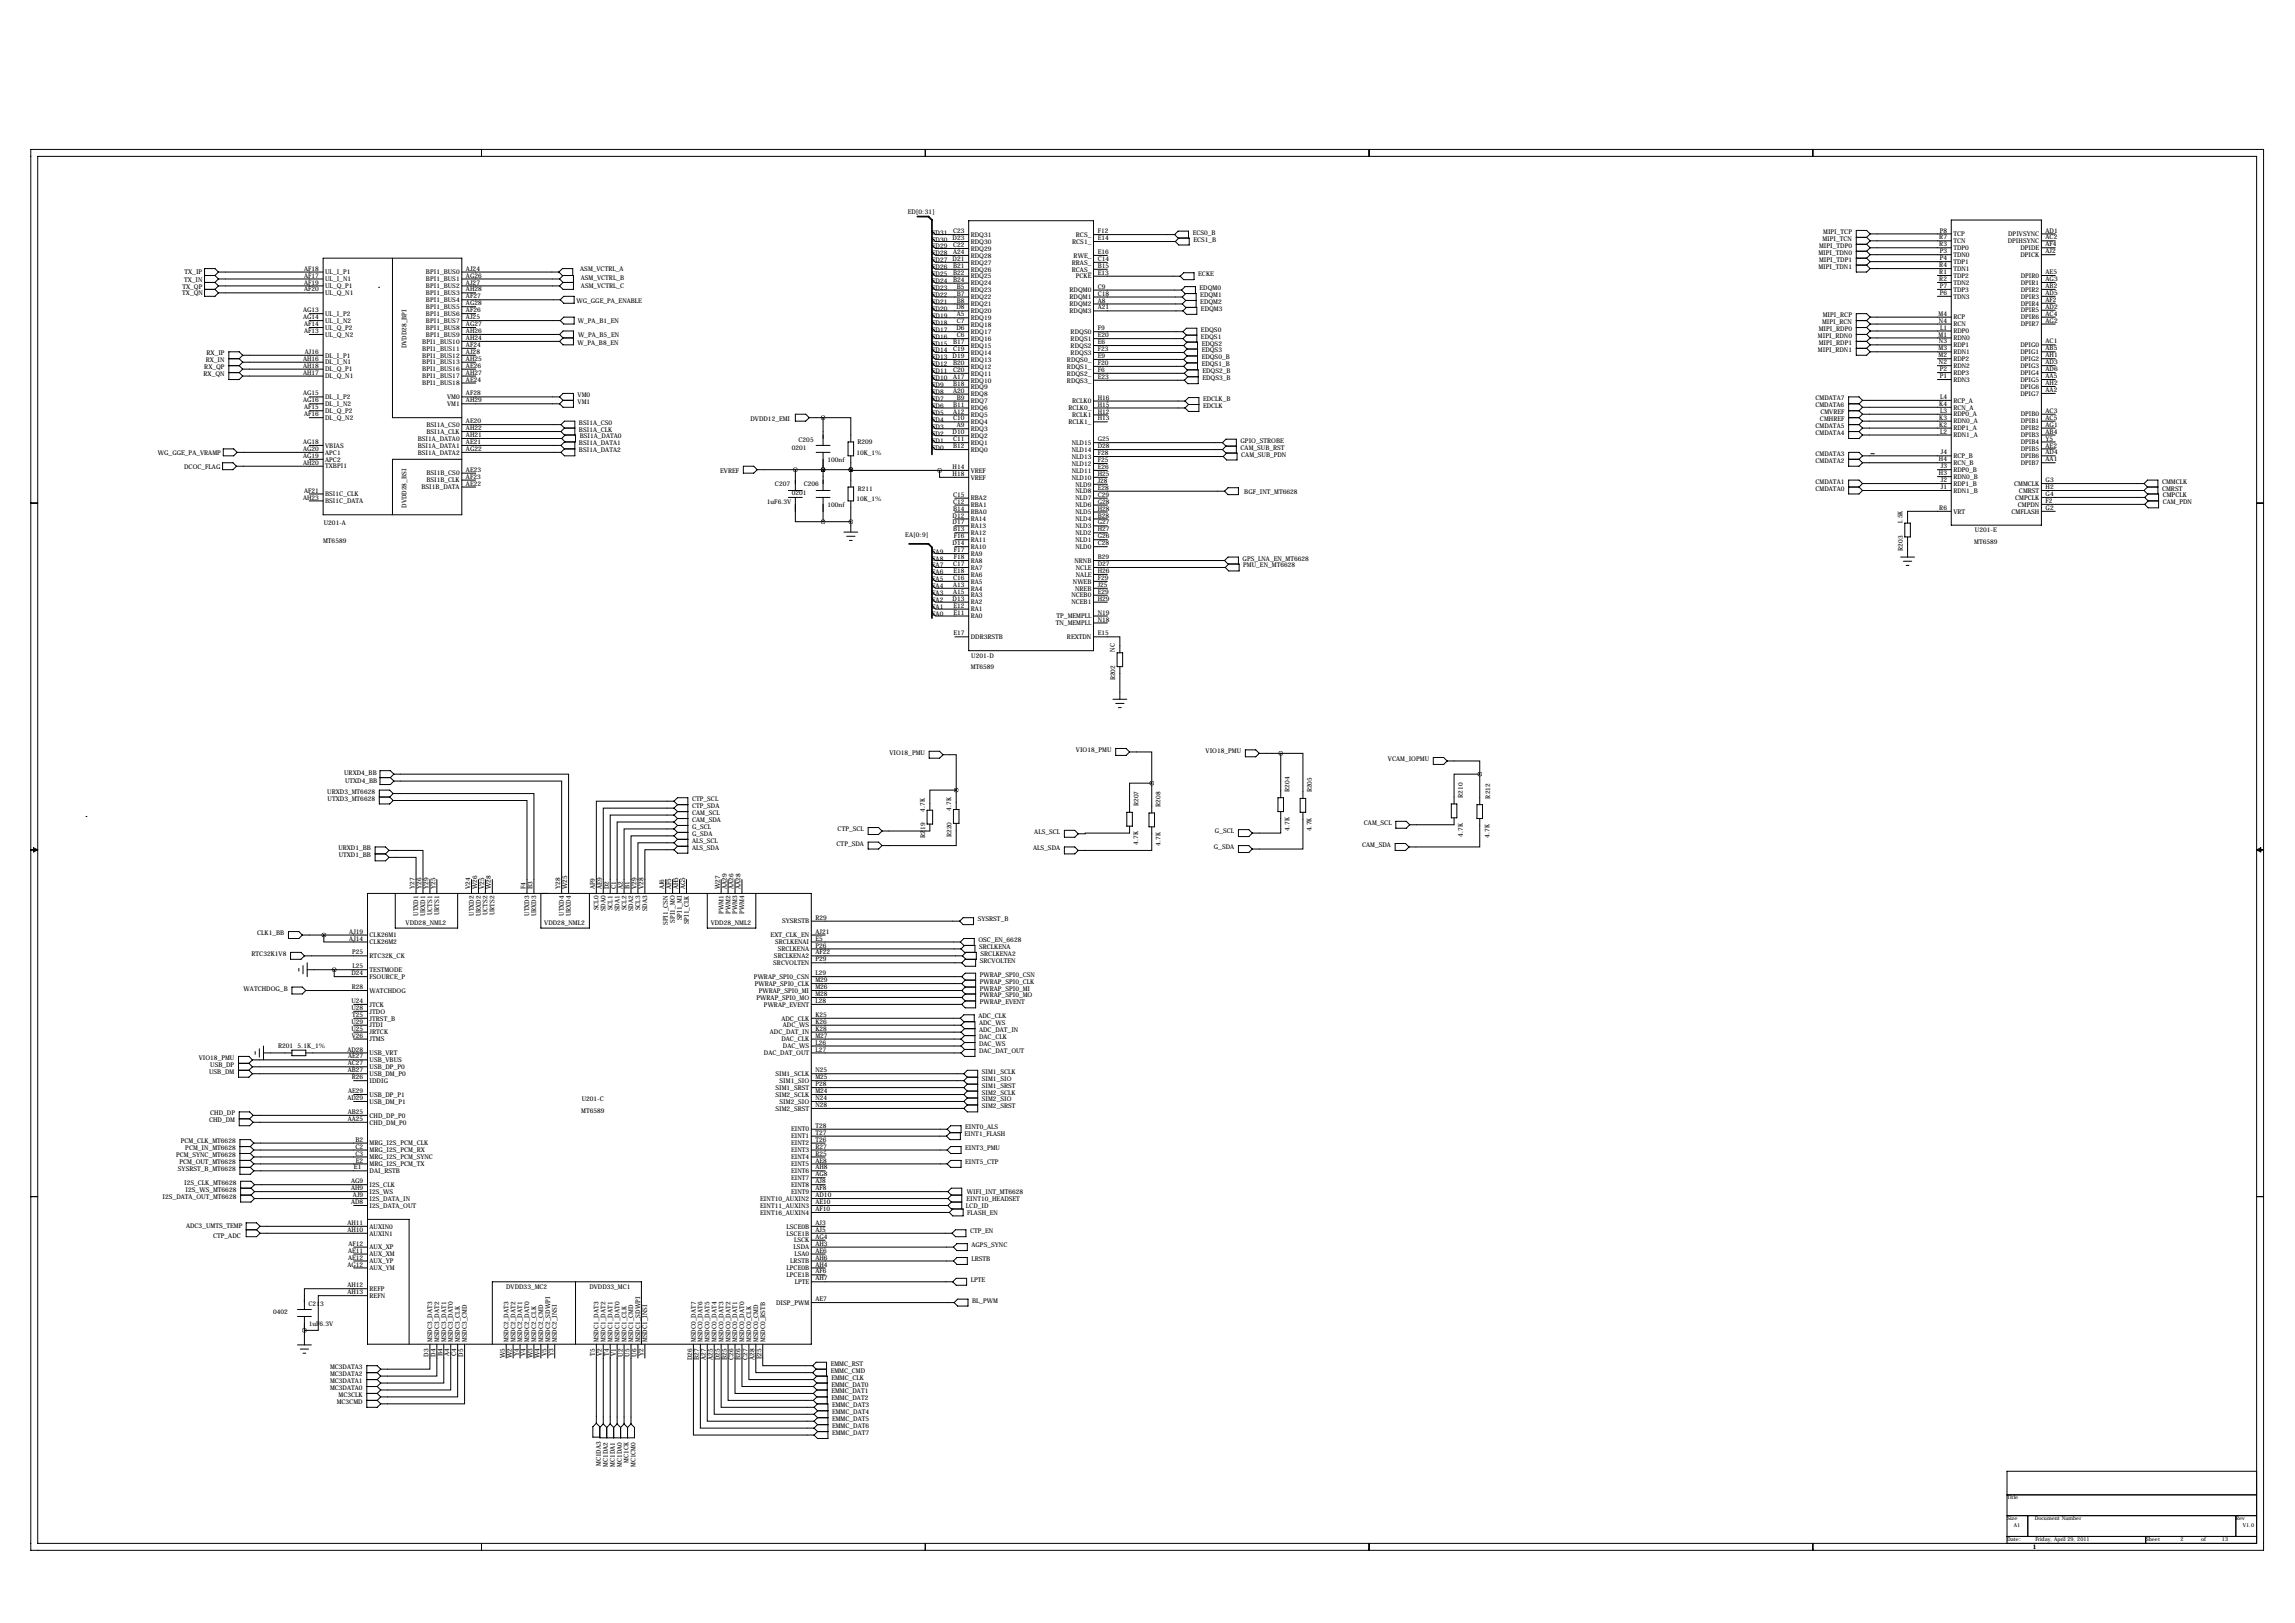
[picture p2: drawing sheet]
<svg xmlns="http://www.w3.org/2000/svg" width="841mm" height="594mm" viewBox="0 0 841 594" stroke-linecap="round" stroke-linejoin="round" font-family="sans-serif">
<defs><g id="words">
<g font-size="2.4">
<text x="332.5" y="78.3">ED[0:31]</text>
<text x="341.4" y="85.9">ED31</text>
<text x="341.4" y="88.5">ED30</text>
<text x="349" y="88">D23</text>
<text x="349.1" y="85.4">C23</text>
<text x="355.6" y="86.8">RDQ31</text>
<text x="355.6" y="89.3">RDQ30</text>
<text x="392.7" y="89.3">RCS1_</text>
<text x="394.1" y="86.8">RCS_</text>
<text x="402.1" y="88">E14</text>
<text x="402.1" y="85.4">F12</text>
<text x="436.9" y="85.9">ECS0_B</text>
<text x="437.1" y="88.5">ECS1_B</text>
<text x="667.6" y="88.2">MIPI_TCN</text>
<text x="667.8" y="85.7">MIPI_TCP</text>
<text x="710.4" y="87.7">R7</text>
<text x="710.5" y="85.2">P8</text>
<text x="715.5" y="86.5">TCP</text>
<text x="715.5" y="89">TCN</text>
<text x="735.5" y="89">DPIHSYNC</text>
<text x="735.6" y="86.5">DPIVSYNC</text>
<text x="749.3" y="87.7">AC2</text>
<text x="749.3" y="85.2">AD1</text>
<text x="341.4" y="91">ED29</text>
<text x="341.4" y="93.5">ED28</text>
<text x="349" y="95.6">D21</text>
<text x="349.1" y="90.5">C22</text>
<text x="349.1" y="93">A24</text>
<text x="355.6" y="91.8">RDQ29</text>
<text x="355.6" y="94.4">RDQ28</text>
<text x="393.3" y="94.4">RWE_</text>
<text x="402.1" y="95.6">C14</text>
<text x="402.1" y="93">E16</text>
<text x="666.1" y="93.3">MIPI_TDN0</text>
<text x="666.3" y="95.8">MIPI_TDP1</text>
<text x="666.3" y="90.7">MIPI_TDP0</text>
<text x="710.4" y="90.2">R3</text>
<text x="710.5" y="92.8">P3</text>
<text x="710.5" y="95.3">P4</text>
<text x="715.5" y="91.6">TDP0</text>
<text x="715.5" y="94.1">TDN0</text>
<text x="740.1" y="91.6">DPIDE</text>
<text x="740.1" y="94.1">DPICK</text>
<text x="749.3" y="92.8">AJ2</text>
<text x="749.3" y="90.2">AF4</text>
<text x="67.6" y="100.5">TX_IP</text>
<text x="111.4" y="99.1">AF18</text>
<text x="111.4" y="101.7">AF17</text>
<text x="119.1" y="100.5">UL_I_P1</text>
<text x="156" y="100.5">BPI1_BUS0</text>
<text x="170.7" y="99.1">AJ24</text>
<text x="170.7" y="101.7">AG26</text>
<text x="212.5" y="99.4">ASM_VCTRL_A</text>
<text x="341.4" y="96.1">ED27</text>
<text x="341.4" y="98.6">ED26</text>
<text x="341.4" y="101.2">ED25</text>
<text x="349.1" y="98.1">B21</text>
<text x="349.1" y="100.7">B22</text>
<text x="355.6" y="96.9">RDQ27</text>
<text x="355.6" y="99.5">RDQ26</text>
<text x="355.6" y="102">RDQ25</text>
<text x="392.6" y="99.5">RCAS_</text>
<text x="392.6" y="96.9">RRAS_</text>
<text x="394.1" y="102">PCKE</text>
<text x="402.1" y="100.7">E13</text>
<text x="402.1" y="98.1">B15</text>
<text x="438.9" y="101.2">ECKE</text>
<text x="666.1" y="98.4">MIPI_TDN1</text>
<text x="710.4" y="97.9">R4</text>
<text x="710.4" y="100.4">R1</text>
<text x="715.5" y="96.7">TDP1</text>
<text x="715.5" y="99.2">TDN1</text>
<text x="715.5" y="101.7">TDP2</text>
<text x="740.2" y="101.7">DPIR0</text>
<text x="749.3" y="100.4">AE5</text>
<text x="66.8" y="105.7">TX_QP</text>
<text x="67.4" y="103.3">TX_IN</text>
<text x="111.4" y="104.2">AF19</text>
<text x="111.4" y="106.8">AF20</text>
<text x="119.1" y="103">UL_I_N1</text>
<text x="119.1" y="105.5">UL_Q_P1</text>
<text x="156" y="103">BPI1_BUS1</text>
<text x="156" y="105.5">BPI1_BUS2</text>
<text x="170.7" y="104.2">AJ27</text>
<text x="170.7" y="106.8">AH28</text>
<text x="212.8" y="102.4">ASM_VCTRL_B</text>
<text x="212.8" y="105.6">ASM_VCTRL_C</text>
<text x="341.4" y="103.7">ED24</text>
<text x="341.4" y="106.2">ED23</text>
<text x="349.1" y="103.2">B24</text>
<text x="350.5" y="105.7">B5</text>
<text x="355.6" y="104.5">RDQ24</text>
<text x="355.6" y="107.1">RDQ23</text>
<text x="391.8" y="107.1">RDQM0</text>
<text x="402.1" y="105.7">C9</text>
<text x="439.4" y="106.2">EDQM0</text>
<text x="710.4" y="102.9">R2</text>
<text x="710.5" y="105.5">P7</text>
<text x="715.5" y="104.3">TDN2</text>
<text x="715.5" y="106.8">TDP3</text>
<text x="740.2" y="106.8">DPIR2</text>
<text x="740.2" y="104.3">DPIR1</text>
<text x="749.3" y="105.5">AB2</text>
<text x="749.3" y="102.9">AG3</text>
<text x="66.8" y="108.2">TX_QN</text>
<text x="119.1" y="108.1">UL_Q_N1</text>
<text x="156" y="108.1">BPI1_BUS3</text>
<text x="156" y="110.6">BPI1_BUS4</text>
<text x="156" y="113.2">BPI1_BUS5</text>
<text x="170.7" y="109.3">AF27</text>
<text x="170.7" y="111.8">AG28</text>
<text x="211.1" y="110.8">WG_GGE_PA_ENABLE</text>
<text x="341.4" y="108.8">ED22</text>
<text x="341.4" y="111.3">ED21</text>
<text x="341.4" y="113.9">ED20</text>
<text x="350.3" y="113.4">D8</text>
<text x="350.5" y="108.3">B7</text>
<text x="350.5" y="110.8">B8</text>
<text x="355.6" y="109.6">RDQ22</text>
<text x="355.6" y="112.2">RDQ21</text>
<text x="391.8" y="112.2">RDQM2</text>
<text x="391.8" y="109.6">RDQM1</text>
<text x="402.1" y="113.4">A21</text>
<text x="402.1" y="110.8">A8</text>
<text x="402.1" y="108.3">C18</text>
<text x="439.7" y="111.3">EDQM2</text>
<text x="439.7" y="108.8">EDQM1</text>
<text x="439.9" y="113.9">EDQM3</text>
<text x="710.5" y="108">P6</text>
<text x="715.5" y="109.4">TDN3</text>
<text x="740.2" y="111.9">DPIR4</text>
<text x="740.2" y="109.4">DPIR3</text>
<text x="749.3" y="113.1">AD2</text>
<text x="749.3" y="110.6">AF2</text>
<text x="749.3" y="108">AD5</text>
<text x="111" y="114.4">AG13</text>
<text x="111" y="116.9">AG14</text>
<text x="111.4" y="119.5">AF14</text>
<text x="119.1" y="115.7">UL_I_P2</text>
<text x="119.1" y="118.2">UL_I_N2</text>
<text x="156" y="115.7">BPI1_BUS6</text>
<text x="156" y="118.2">BPI1_BUS7</text>
<text x="170.7" y="114.4">AF26</text>
<text x="170.7" y="116.9">AJ25</text>
<text x="170.7" y="119.5">AG27</text>
<text x="211.7" y="118.4">W_PA_B1_EN</text>
<text x="341.4" y="116.4">ED19</text>
<text x="341.4" y="118.9">ED18</text>
<text x="350.5" y="115.9">A5</text>
<text x="350.5" y="118.4">C7</text>
<text x="355.6" y="114.7">RDQ20</text>
<text x="355.6" y="117.2">RDQ19</text>
<text x="355.6" y="119.8">RDQ18</text>
<text x="391.8" y="114.7">RDQM3</text>
<text x="667.4" y="118.7">MIPI_RCN</text>
<text x="667.7" y="116.1">MIPI_RCP</text>
<text x="710.1" y="115.6">M4</text>
<text x="710.2" y="118.2">N4</text>
<text x="715.5" y="117">RCP</text>
<text x="715.5" y="119.5">RCN</text>
<text x="740.2" y="119.5">DPIR7</text>
<text x="740.2" y="117">DPIR6</text>
<text x="740.2" y="114.4">DPIR5</text>
<text x="749.3" y="118.2">AG2</text>
<text x="749.3" y="115.6">AC4</text>
<text x="111.4" y="122">AF13</text>
<text x="119.1" y="120.8">UL_Q_P2</text>
<text x="119.1" y="123.3">UL_Q_N2</text>
<text x="154.7" y="125.9">BPI1_BUS10</text>
<text x="156" y="120.8">BPI1_BUS8</text>
<text x="156" y="123.3">BPI1_BUS9</text>
<text x="170.7" y="122">AH26</text>
<text x="170.7" y="124.5">AH24</text>
<text x="211.7" y="123.6">W_PA_B5_EN</text>
<text x="341.4" y="121.5">ED17</text>
<text x="341.4" y="124">ED16</text>
<text x="350.3" y="121">D6</text>
<text x="350.5" y="123.5">C6</text>
<text x="355.6" y="122.3">RDQ17</text>
<text x="355.6" y="124.9">RDQ16</text>
<text x="392.2" y="124.9">RDQS1</text>
<text x="392.2" y="122.3">RDQS0</text>
<text x="402.1" y="123.5">E20</text>
<text x="402.1" y="121">F9</text>
<text x="439.9" y="124">EDQS1</text>
<text x="439.9" y="121.5">EDQS0</text>
<text x="665.9" y="123.8">MIPI_RDN0</text>
<text x="666.2" y="121.2">MIPI_RDP0</text>
<text x="710.1" y="123.3">M1</text>
<text x="710.2" y="125.8">N3</text>
<text x="710.7" y="120.7">L1</text>
<text x="715.5" y="122.1">RDP0</text>
<text x="715.5" y="124.6">RDN0</text>
<text x="749.3" y="125.8">AC1</text>
<text x="75.6" y="130.1">RX_IP</text>
<text x="111.7" y="129.6">AJ16</text>
<text x="119.1" y="130.9">DL_I_P1</text>
<text x="148.8" y="127.6" transform="rotate(-90 148.8 127.6)">DVDD28_BPI</text>
<text x="154.7" y="128.4">BPI1_BUS11</text>
<text x="154.7" y="130.9">BPI1_BUS12</text>
<text x="170.7" y="127.1">AF24</text>
<text x="170.7" y="129.6">AJ28</text>
<text x="211.5" y="126.5">W_PA_B8_EN</text>
<text x="341.4" y="126.6">ED15</text>
<text x="341.4" y="129.1">ED14</text>
<text x="341.4" y="131.6">ED13</text>
<text x="349" y="131.1">D19</text>
<text x="349.1" y="126.1">B17</text>
<text x="349.1" y="128.6">C19</text>
<text x="355.6" y="127.4">RDQ15</text>
<text x="355.6" y="129.9">RDQ14</text>
<text x="392.2" y="129.9">RDQS3</text>
<text x="392.2" y="127.4">RDQS2</text>
<text x="402.1" y="131.1">E9</text>
<text x="402.1" y="128.6">F23</text>
<text x="402.1" y="126.1">E6</text>
<text x="440.2" y="131.6">EDQS0_B</text>
<text x="440.2" y="129.1">EDQS3</text>
<text x="440.2" y="126.6">EDQS2</text>
<text x="665.9" y="128.8">MIPI_RDN1</text>
<text x="666.2" y="126.3">MIPI_RDP1</text>
<text x="710.1" y="128.3">M3</text>
<text x="710.1" y="130.9">M2</text>
<text x="715.5" y="127.1">RDP1</text>
<text x="715.5" y="129.7">RDN1</text>
<text x="740.1" y="129.7">DPIG1</text>
<text x="740.1" y="127.1">DPIG0</text>
<text x="749.3" y="130.9">AH1</text>
<text x="749.3" y="128.3">AB5</text>
<text x="74.6" y="137.7">RX_QN</text>
<text x="74.8" y="135.2">RX_QP</text>
<text x="75.4" y="132.7">RX_IN</text>
<text x="111" y="132.2">AH16</text>
<text x="111" y="134.7">AH18</text>
<text x="111" y="137.2">AH17</text>
<text x="119.1" y="133.5">DL_I_N1</text>
<text x="119.1" y="136">DL_Q_P1</text>
<text x="154.7" y="133.5">BPI1_BUS13</text>
<text x="154.7" y="136">BPI1_BUS16</text>
<text x="170.7" y="132.2">AH25</text>
<text x="170.7" y="134.7">AE26</text>
<text x="170.7" y="137.2">AH27</text>
<text x="341.4" y="134.2">ED12</text>
<text x="341.4" y="136.7">ED11</text>
<text x="349.1" y="133.7">B20</text>
<text x="349.1" y="136.2">C20</text>
<text x="355.6" y="132.5">RDQ13</text>
<text x="355.6" y="135">RDQ12</text>
<text x="355.6" y="137.6">RDQ11</text>
<text x="390.8" y="137.6">RDQS2_</text>
<text x="390.8" y="135">RDQS1_</text>
<text x="390.8" y="132.5">RDQS0_</text>
<text x="402.1" y="136.2">F6</text>
<text x="402.1" y="133.7">F20</text>
<text x="440.2" y="134.2">EDQS1_B</text>
<text x="440.4" y="136.7">EDQS2_B</text>
<text x="710.2" y="133.4">N2</text>
<text x="710.5" y="136">P2</text>
<text x="715.5" y="132.2">RDP2</text>
<text x="715.5" y="134.8">RDN2</text>
<text x="715.5" y="137.3">RDP3</text>
<text x="740.1" y="137.3">DPIG4</text>
<text x="740.1" y="134.8">DPIG3</text>
<text x="740.1" y="132.2">DPIG2</text>
<text x="749.3" y="136">AD6</text>
<text x="749.3" y="133.4">AD3</text>
<text x="119.1" y="138.6">DL_Q_N1</text>
<text x="154.7" y="138.6">BPI1_BUS17</text>
<text x="154.7" y="141.1">BPI1_BUS18</text>
<text x="170.7" y="139.8">AE24</text>
<text x="341.4" y="139.3">ED10</text>
<text x="341.4" y="141.8">ED9</text>
<text x="349.1" y="138.8">A17</text>
<text x="349.1" y="141.3">B18</text>
<text x="349.1" y="143.8">A20</text>
<text x="355.6" y="140.1">RDQ10</text>
<text x="355.6" y="142.6">RDQ9</text>
<text x="390.8" y="140.1">RDQS3_</text>
<text x="402.1" y="138.8">E23</text>
<text x="440.4" y="139.3">EDQS3_B</text>
<text x="710.5" y="138.5">P1</text>
<text x="715.5" y="139.8">RDN3</text>
<text x="740.1" y="142.4">DPIG6</text>
<text x="740.1" y="139.8">DPIG5</text>
<text x="749.3" y="143.6">AA2</text>
<text x="749.3" y="141">AH2</text>
<text x="749.3" y="138.5">AA5</text>
<text x="111" y="144.9">AG15</text>
<text x="111" y="147.4">AG16</text>
<text x="111.4" y="149.9">AF15</text>
<text x="119.1" y="146.2">DL_I_P2</text>
<text x="119.1" y="148.7">DL_I_N2</text>
<text x="163.8" y="146.2">VM0</text>
<text x="163.8" y="148.7">VM1</text>
<text x="170.7" y="144.9">AF28</text>
<text x="170.7" y="147.4">AH29</text>
<text x="211.6" y="145.4">VM0</text>
<text x="211.6" y="147.9">VM1</text>
<text x="341.4" y="144.3">ED8</text>
<text x="341.4" y="146.9">ED7</text>
<text x="341.4" y="149.4">ED6</text>
<text x="349.1" y="148.9">B11</text>
<text x="350.5" y="146.4">B9</text>
<text x="355.6" y="145.2">RDQ8</text>
<text x="355.6" y="147.7">RDQ7</text>
<text x="392.7" y="147.7">RCLK0</text>
<text x="402.1" y="148.9">H15</text>
<text x="402.1" y="146.4">H16</text>
<text x="440.7" y="149.4">EDCLK</text>
<text x="440.7" y="146.9">EDCLK_B</text>
<text x="665" y="149.2">CMDATA6</text>
<text x="665" y="146.6">CMDATA7</text>
<text x="710.4" y="148.7">K4</text>
<text x="710.7" y="146.1">L4</text>
<text x="715.5" y="147.5">RCP_A</text>
<text x="715.5" y="150">RCN_A</text>
<text x="740.1" y="144.9">DPIG7</text>
<text x="111.4" y="152.5">AF16</text>
<text x="119.1" y="151.3">DL_Q_P2</text>
<text x="119.1" y="153.8">DL_Q_N2</text>
<text x="170.7" y="155">AE20</text>
<text x="212.1" y="155.5">BSI1A_CS0</text>
<text x="274.9" y="154.2">DVDD12_EMI</text>
<text x="341.4" y="152">ED5</text>
<text x="341.4" y="154.5">ED4</text>
<text x="349.1" y="151.5">A12</text>
<text x="349.1" y="154">C10</text>
<text x="355.6" y="150.3">RDQ6</text>
<text x="355.6" y="152.8">RDQ5</text>
<text x="355.6" y="155.3">RDQ4</text>
<text x="391.4" y="155.3">RCLK1_</text>
<text x="391.4" y="150.3">RCLK0_</text>
<text x="392.7" y="152.8">RCLK1</text>
<text x="402.1" y="154">H13</text>
<text x="402.1" y="151.5">H12</text>
<text x="666.7" y="154.2">CMHREF</text>
<text x="666.8" y="151.7">CMVREF</text>
<text x="710.4" y="153.7">K3</text>
<text x="710.7" y="151.2">L3</text>
<text x="715.5" y="152.5">RDP0_A</text>
<text x="715.5" y="155.1">RDN0_A</text>
<text x="740.2" y="155.1">DPIB1</text>
<text x="740.2" y="152.5">DPIB0</text>
<text x="749.3" y="153.7">AC5</text>
<text x="749.3" y="151.2">AC3</text>
<text x="153.1" y="161.4">BSI1A_DATA0</text>
<text x="156.2" y="156.3">BSI1A_CS0</text>
<text x="156.2" y="158.9">BSI1A_CLK</text>
<text x="170.7" y="157.6">AH22</text>
<text x="170.7" y="160.1">AH21</text>
<text x="212.1" y="158.1">BSI1A_CLK</text>
<text x="212.3" y="160.6">BSI1A_DATA0</text>
<text x="292.5" y="161.9">C205</text>
<text x="341.4" y="157">ED3</text>
<text x="341.4" y="159.6">ED2</text>
<text x="349" y="159.1">D10</text>
<text x="349.1" y="161.6">C11</text>
<text x="350.5" y="156.5">A9</text>
<text x="355.6" y="157.9">RDQ3</text>
<text x="355.6" y="160.4">RDQ2</text>
<text x="402.1" y="161.6">G25</text>
<text x="665" y="156.8">CMDATA5</text>
<text x="665" y="159.3">CMDATA4</text>
<text x="710.4" y="156.3">K2</text>
<text x="710.7" y="158.8">L2</text>
<text x="715.5" y="157.6">RDP1_A</text>
<text x="715.5" y="160.2">RDN1_A</text>
<text x="740.2" y="160.2">DPIB3</text>
<text x="740.2" y="157.6">DPIB2</text>
<text x="749.3" y="161.4">Y5</text>
<text x="749.3" y="158.8">AB4</text>
<text x="749.3" y="156.3">AG1</text>
<text x="57.8" y="166.6">WG_GGE_PA_VRAMP</text>
<text x="111" y="162.6">AG18</text>
<text x="111" y="165.2">AG20</text>
<text x="111" y="167.7">AG19</text>
<text x="119.1" y="164">VBIAS</text>
<text x="119.1" y="166.5">APC1</text>
<text x="153.1" y="164">BSI1A_DATA1</text>
<text x="153.1" y="166.5">BSI1A_DATA2</text>
<text x="170.7" y="162.6">AE21</text>
<text x="170.7" y="165.2">AG22</text>
<text x="212.1" y="163.1">BSI1A_DATA1</text>
<text x="212.1" y="165.7">BSI1A_DATA2</text>
<text x="290" y="164.8">0201</text>
<text x="313.7" y="166.6">10K_1%</text>
<text x="314.1" y="162.7">R209</text>
<text x="341.4" y="162.1">ED1</text>
<text x="341.4" y="164.7">ED0</text>
<text x="349.1" y="164.2">B12</text>
<text x="355.6" y="163">RDQ1</text>
<text x="355.6" y="165.5">RDQ0</text>
<text x="392.6" y="165.5">NLD14</text>
<text x="392.6" y="163">NLD15</text>
<text x="402.1" y="166.7">F28</text>
<text x="402.1" y="164.2">D28</text>
<text x="454.4" y="162.1">GPIO_STROBE</text>
<text x="454.4" y="164.7">CAM_SUB_RST</text>
<text x="454.7" y="167.2">CAM_SUB_PDN</text>
<text x="665" y="166.9">CMDATA3</text>
<text x="710.9" y="166.4">J4</text>
<text x="715.5" y="167.8">RCP_B</text>
<text x="740.2" y="167.8">DPIB6</text>
<text x="740.2" y="165.2">DPIB5</text>
<text x="740.2" y="162.7">DPIB4</text>
<text x="749.3" y="166.4">AD4</text>
<text x="749.3" y="163.9">AE2</text>
<text x="67.5" y="171.7">DCOC_FLAG</text>
<text x="111" y="170.3">AH20</text>
<text x="119.1" y="169">APC2</text>
<text x="119.1" y="171.6">TXBPI1</text>
<text x="170.7" y="172.8">AE23</text>
<text x="263.8" y="173.1">EVREF</text>
<text x="303.1" y="169.1">100nf</text>
<text x="349" y="171.8">H14</text>
<text x="355.6" y="173.1">VREF</text>
<text x="392.6" y="173.1">NLD11</text>
<text x="392.6" y="170.6">NLD12</text>
<text x="392.6" y="168">NLD13</text>
<text x="402.1" y="171.8">E26</text>
<text x="402.1" y="169.2">F25</text>
<text x="665" y="169.5">CMDATA2</text>
<text x="710.2" y="169">H4</text>
<text x="710.9" y="171.5">J3</text>
<text x="715.5" y="170.3">RCN_B</text>
<text x="715.5" y="172.9">RDP0_B</text>
<text x="740.2" y="170.3">DPIB7</text>
<text x="749.3" y="169">AA1</text>
<text x="154.4" y="179.2">BSI1B_DATA</text>
<text x="156.2" y="174.1">BSI1B_CS0</text>
<text x="156.2" y="176.7">BSI1B_CLK</text>
<text x="170.7" y="175.3">AF23</text>
<text x="170.7" y="177.9">AE22</text>
<text x="283.9" y="177.9">C207</text>
<text x="294.4" y="178">C206</text>
<text x="314.2" y="179.7">R211</text>
<text x="349" y="174.3">H18</text>
<text x="355.6" y="175.7">VREF</text>
<text x="392.6" y="175.7">NLD10</text>
<text x="394" y="178.2">NLD9</text>
<text x="402.1" y="179.4">E28</text>
<text x="402.1" y="176.9">J28</text>
<text x="402.1" y="174.3">H25</text>
<text x="665" y="179.6">CMDATA0</text>
<text x="665" y="177.1">CMDATA1</text>
<text x="710.2" y="174.1">H3</text>
<text x="710.9" y="176.6">J2</text>
<text x="710.9" y="179.1">J1</text>
<text x="715.5" y="175.4">RDN0_B</text>
<text x="715.5" y="177.9">RDP1_B</text>
<text x="737.8" y="177.9">CMMCLK</text>
<text x="749.3" y="179.1">H2</text>
<text x="749.3" y="176.6">G3</text>
<text x="792" y="179.6">CMRST</text>
<text x="792" y="177.1">CMMCLK</text>
<text x="111" y="183">AH23</text>
<text x="111.4" y="180.4">AF21</text>
<text x="119.1" y="181.7">BSI1C_CLK</text>
<text x="119.1" y="184.3">BSI1C_DATA</text>
<text x="148.8" y="186" transform="rotate(-90 148.8 186)">DVDD28_BSI</text>
<text x="280.9" y="184.7">1uF6.3V</text>
<text x="290" y="181.3">0201</text>
<text x="303.1" y="185.6">100nf</text>
<text x="313.7" y="183.5">10K_1%</text>
<text x="349.1" y="181.9">C15</text>
<text x="349.1" y="184.5">C12</text>
<text x="355.6" y="183.3">RBA2</text>
<text x="355.6" y="185.8">RBA1</text>
<text x="394" y="185.8">NLD6</text>
<text x="394" y="183.3">NLD7</text>
<text x="394" y="180.7">NLD8</text>
<text x="402.1" y="184.5">G28</text>
<text x="402.1" y="181.9">C29</text>
<text x="455.8" y="180.8">BGF_INT_MT6628</text>
<text x="715.5" y="180.5">RDN1_B</text>
<text x="738.2" y="183">CMPCLK</text>
<text x="739.1" y="185.6">CMPDN</text>
<text x="739.5" y="180.5">CMRST</text>
<text x="749.3" y="184.2">F2</text>
<text x="749.3" y="181.7">G4</text>
<text x="792.2" y="182.2">CMPCLK</text>
<text x="792.2" y="184.7">CAM_PDN</text>
<text x="349" y="189.6">D12</text>
<text x="349.1" y="187">B14</text>
<text x="355.6" y="188.4">RBA0</text>
<text x="355.6" y="190.9">RA14</text>
<text x="394" y="190.9">NLD4</text>
<text x="394" y="188.4">NLD5</text>
<text x="402.1" y="189.6">B28</text>
<text x="402.1" y="187">H28</text>
<text x="710.4" y="186.8">R6</text>
<text x="715.5" y="188.1">VRT</text>
<text x="736.8" y="188.1">CMFLASH</text>
<text x="749.3" y="186.8">G2</text>
<text x="118.6" y="192.3">U201-A</text>
<text x="331.6" y="196.6">EA[0:9]</text>
<text x="349" y="192.1">D17</text>
<text x="349.1" y="194.6">B13</text>
<text x="349.4" y="197.2">F16</text>
<text x="355.6" y="193.4">RA13</text>
<text x="355.6" y="196">RA12</text>
<text x="394" y="196">NLD2</text>
<text x="394" y="193.4">NLD3</text>
<text x="402.1" y="197.2">G26</text>
<text x="402.1" y="194.6">H27</text>
<text x="402.1" y="192.1">G27</text>
<text x="696.9" y="192.1" transform="rotate(-90 696.9 192.1)">1.5K</text>
<text x="723.4" y="194.9">U201-E</text>
<text x="118.4" y="198.8">MT6589</text>
<text x="341.4" y="202.8">EA9</text>
<text x="349" y="199.7">D14</text>
<text x="349.4" y="202.3">F17</text>
<text x="355.6" y="198.5">RA11</text>
<text x="355.6" y="201.1">RA10</text>
<text x="355.6" y="203.6">RA9</text>
<text x="394" y="201.1">NLD0</text>
<text x="394" y="198.5">NLD1</text>
<text x="402.1" y="199.7">C28</text>
<text x="697" y="201.7" transform="rotate(-90 697 201.7)">R203</text>
<text x="723.2" y="199.1">MT6589</text>
<text x="341.4" y="205.3">EA8</text>
<text x="341.4" y="207.8">EA7</text>
<text x="349.1" y="207.3">C17</text>
<text x="349.2" y="209.9">E18</text>
<text x="349.4" y="204.8">F18</text>
<text x="355.6" y="206.1">RA8</text>
<text x="355.6" y="208.7">RA7</text>
<text x="393.5" y="206.1">NRNB</text>
<text x="394.1" y="208.7">NCLE</text>
<text x="402.1" y="209.9">H26</text>
<text x="402.1" y="207.3">D27</text>
<text x="402.1" y="204.8">B29</text>
<text x="455.2" y="205.3">GPS_LNA_EN_MT6628</text>
<text x="455.4" y="207.8">PMU_EN_MT6628</text>
<text x="341.4" y="210.4">EA6</text>
<text x="341.4" y="212.9">EA5</text>
<text x="341.4" y="215.5">EA4</text>
<text x="349.1" y="212.4">C16</text>
<text x="349.1" y="215">A13</text>
<text x="355.6" y="211.2">RA6</text>
<text x="355.6" y="213.8">RA5</text>
<text x="393" y="213.8">NWEB</text>
<text x="394.1" y="211.2">NALE</text>
<text x="402.1" y="215">J25</text>
<text x="402.1" y="212.4">F29</text>
<text x="341.4" y="218">EA3</text>
<text x="341.4" y="220.5">EA2</text>
<text x="349" y="220">D13</text>
<text x="349.1" y="217.5">A15</text>
<text x="355.6" y="216.3">RA4</text>
<text x="355.6" y="218.8">RA3</text>
<text x="355.6" y="221.4">RA2</text>
<text x="392.5" y="221.4">NCEB1</text>
<text x="392.5" y="218.8">NCEB0</text>
<text x="393.8" y="216.3">NREB</text>
<text x="402.1" y="220">H29</text>
<text x="402.1" y="217.5">E29</text>
<text x="341.4" y="223.1">EA1</text>
<text x="341.4" y="225.6">EA0</text>
<text x="349.2" y="222.6">E12</text>
<text x="349.2" y="225.1">E11</text>
<text x="355.6" y="223.9">RA1</text>
<text x="355.6" y="226.5">RA0</text>
<text x="387" y="226.5">TP_MEMPLL</text>
<text x="402.1" y="227.7">N18</text>
<text x="402.1" y="225.1">N19</text>
<text x="349.2" y="232.7">E17</text>
<text x="386.8" y="229">TN_MEMPLL</text>
<text x="402.1" y="232.7">E15</text>
<text x="355.6" y="234.1">DDR3RSTB</text>
<text x="390.8" y="234.1">REXTDN</text>
<text x="408.3" y="238.6" transform="rotate(-90 408.3 238.6)">NC</text>
<text x="355.6" y="245.1">MT6589</text>
<text x="355.8" y="240.9">U201-D</text>
<text x="408.4" y="249.2" transform="rotate(-90 408.4 249.2)">R202</text>
<text x="394.1" y="275.4">VIO18_PMU</text>
<text x="441.6" y="275.9">VIO18_PMU</text>
<text x="325.8" y="276.4">VIO18_PMU</text>
<text x="508.4" y="278.7">VCAM_IOPMU</text>
<text x="126.1" y="283.9">URXD4_BB</text>
<text x="126.4" y="286.9">UTXD4_BB</text>
<text x="119.9" y="290.6">URXD3_MT6628</text>
<text x="120" y="293.2">UTXD3_MT6628</text>
<text x="253.5" y="293.4">CTP_SCL</text>
<text x="472.4" y="289.9" transform="rotate(-90 472.4 289.9)">R204</text>
<text x="480.5" y="290.2" transform="rotate(-90 480.5 290.2)">R205</text>
<text x="535.9" y="292.2" transform="rotate(-90 535.9 292.2)">R210</text>
<text x="545.8" y="292.5" transform="rotate(-90 545.8 292.5)">R212</text>
<text x="253.5" y="296">CTP_SDA</text>
<text x="253.5" y="298.5">CAM_SCL</text>
<text x="338.7" y="297.2" transform="rotate(-90 338.7 297.2)">4.7K</text>
<text x="348.4" y="297" transform="rotate(-90 348.4 297)">4.7K</text>
<text x="417" y="295.3" transform="rotate(-90 417 295.3)">R207</text>
<text x="425.1" y="295.5" transform="rotate(-90 425.1 295.5)">R208</text>
<text x="253.5" y="301.1">CAM_SDA</text>
<text x="253.5" y="303.6">G_SCL</text>
<text x="306.8" y="304.4">CTP_SCL</text>
<text x="378.9" y="305.4">ALS_SCL</text>
<text x="445.1" y="305.1">G_SCL</text>
<text x="472.3" y="304.2" transform="rotate(-90 472.3 304.2)">4.7K</text>
<text x="480.5" y="304.4" transform="rotate(-90 480.5 304.4)">4.7K</text>
<text x="499.6" y="302.1">CAM_SCL</text>
<text x="123.9" y="311.5">URXD1_BB</text>
<text x="253.5" y="311.2">ALS_SDA</text>
<text x="253.5" y="308.7">ALS_SCL</text>
<text x="253.5" y="306.1">G_SDA</text>
<text x="306.4" y="309.7">CTP_SDA</text>
<text x="338.8" y="306.9" transform="rotate(-90 338.8 306.9)">R219</text>
<text x="348.5" y="306.6" transform="rotate(-90 348.5 306.6)">R220</text>
<text x="378.4" y="311.5">ALS_SDA</text>
<text x="417" y="309.5" transform="rotate(-90 417 309.5)">4.7K</text>
<text x="425.1" y="309.8" transform="rotate(-90 425.1 309.8)">4.7K</text>
<text x="444.6" y="311">G_SDA</text>
<text x="498.9" y="310.2">CAM_SDA</text>
<text x="535.8" y="306.5" transform="rotate(-90 535.8 306.5)">4.7K</text>
<text x="545.6" y="306.8" transform="rotate(-90 545.6 306.8)">4.7K</text>
<text x="124.1" y="314">UTXD1_BB</text>
<text x="151.9" y="325.7" transform="rotate(-90 151.9 325.7)">Y27</text>
<text x="154.4" y="325.7" transform="rotate(-90 154.4 325.7)">Y26</text>
<text x="157" y="325.7" transform="rotate(-90 157 325.7)">Y29</text>
<text x="159.5" y="325.7" transform="rotate(-90 159.5 325.7)">Y25</text>
<text x="172.2" y="325.7" transform="rotate(-90 172.2 325.7)">V24</text>
<text x="174.8" y="325.7" transform="rotate(-90 174.8 325.7)">W26</text>
<text x="177.3" y="325.7" transform="rotate(-90 177.3 325.7)">V25</text>
<text x="179.8" y="325.7" transform="rotate(-90 179.8 325.7)">W28</text>
<text x="192.5" y="325.7" transform="rotate(-90 192.5 325.7)">F4</text>
<text x="195.1" y="325.7" transform="rotate(-90 195.1 325.7)">B3</text>
<text x="205.2" y="325.7" transform="rotate(-90 205.2 325.7)">Y28</text>
<text x="207.8" y="325.7" transform="rotate(-90 207.8 325.7)">W25</text>
<text x="217.9" y="325.7" transform="rotate(-90 217.9 325.7)">AF9</text>
<text x="220.5" y="325.7" transform="rotate(-90 220.5 325.7)">AE9</text>
<text x="223" y="325.7" transform="rotate(-90 223 325.7)">D2</text>
<text x="225.6" y="325.7" transform="rotate(-90 225.6 325.7)">C1</text>
<text x="228.1" y="325.7" transform="rotate(-90 228.1 325.7)">A2</text>
<text x="230.6" y="325.7" transform="rotate(-90 230.6 325.7)">B1</text>
<text x="233.2" y="325.7" transform="rotate(-90 233.2 325.7)">V29</text>
<text x="235.7" y="325.7" transform="rotate(-90 235.7 325.7)">V28</text>
<text x="243.3" y="325.7" transform="rotate(-90 243.3 325.7)">AJ6</text>
<text x="245.9" y="325.7" transform="rotate(-90 245.9 325.7)">AF5</text>
<text x="248.4" y="325.7" transform="rotate(-90 248.4 325.7)">AH5</text>
<text x="251" y="325.7" transform="rotate(-90 251 325.7)">AG5</text>
<text x="263.7" y="325.7" transform="rotate(-90 263.7 325.7)">W27</text>
<text x="266.2" y="325.7" transform="rotate(-90 266.2 325.7)">AA29</text>
<text x="268.7" y="325.7" transform="rotate(-90 268.7 325.7)">AA26</text>
<text x="271.3" y="325.7" transform="rotate(-90 271.3 325.7)">AA28</text>
<text x="153.2" y="335.5" transform="rotate(-90 153.2 335.5)">UTXD1</text>
<text x="155.8" y="335.6" transform="rotate(-90 155.8 335.6)">URXD1</text>
<text x="158.3" y="335.2" transform="rotate(-90 158.3 335.2)">UCTS1</text>
<text x="160.9" y="335.2" transform="rotate(-90 160.9 335.2)">URTS1</text>
<text x="173.6" y="335.5" transform="rotate(-90 173.6 335.5)">UTXD2</text>
<text x="176.1" y="335.6" transform="rotate(-90 176.1 335.6)">URXD2</text>
<text x="178.6" y="335.2" transform="rotate(-90 178.6 335.2)">UCTS2</text>
<text x="181.2" y="335.2" transform="rotate(-90 181.2 335.2)">URTS2</text>
<text x="193.9" y="335.5" transform="rotate(-90 193.9 335.5)">UTXD3</text>
<text x="196.4" y="335.6" transform="rotate(-90 196.4 335.6)">URXD3</text>
<text x="206.6" y="335.5" transform="rotate(-90 206.6 335.5)">UTXD4</text>
<text x="209.1" y="335.6" transform="rotate(-90 209.1 335.6)">URXD4</text>
<text x="219.3" y="333.4" transform="rotate(-90 219.3 333.4)">SCL0</text>
<text x="221.8" y="333.8" transform="rotate(-90 221.8 333.8)">SDA0</text>
<text x="224.4" y="333.4" transform="rotate(-90 224.4 333.4)">SCL1</text>
<text x="226.9" y="333.8" transform="rotate(-90 226.9 333.8)">SDA1</text>
<text x="229.4" y="333.4" transform="rotate(-90 229.4 333.4)">SCL2</text>
<text x="232" y="333.8" transform="rotate(-90 232 333.8)">SDA2</text>
<text x="234.5" y="333.4" transform="rotate(-90 234.5 333.4)">SCL3</text>
<text x="237.1" y="333.8" transform="rotate(-90 237.1 333.8)">SDA3</text>
<text x="265" y="334.8" transform="rotate(-90 265 334.8)">PWM1</text>
<text x="267.5" y="334.8" transform="rotate(-90 267.5 334.8)">PWM2</text>
<text x="270.1" y="334.8" transform="rotate(-90 270.1 334.8)">PWM3</text>
<text x="272.6" y="334.8" transform="rotate(-90 272.6 334.8)">PWM4</text>
<text x="127.9" y="342">AJ19</text>
<text x="148.6" y="338.7">VDD28_NML2</text>
<text x="199.4" y="338.7">VDD28_NML2</text>
<text x="244.7" y="338.9" transform="rotate(-90 244.7 338.9)">SPI1_CSN</text>
<text x="247.2" y="337.9" transform="rotate(-90 247.2 337.9)">SPI1_MO</text>
<text x="249.8" y="337.1" transform="rotate(-90 249.8 337.1)">SPI1_MI</text>
<text x="252.3" y="338.6" transform="rotate(-90 252.3 338.6)">SPI1_CLK</text>
<text x="260.3" y="338.7">VDD28_NML2</text>
<text x="286.5" y="338.2">SYSRSTB</text>
<text x="298.7" y="336.9">R29</text>
<text x="298.7" y="342">AJ21</text>
<text x="358.1" y="337.4">SYSRST_B</text>
<text x="94.2" y="342.5">CLK1_BB</text>
<text x="127.9" y="344.5">AJ14</text>
<text x="135.4" y="343.3">CLK26M1</text>
<text x="135.4" y="345.8">CLK26M2</text>
<text x="282.3" y="343.3">EXT_CLK_EN</text>
<text x="283.9" y="345.8">SRCLKENAI</text>
<text x="298.7" y="344.5">E5</text>
<text x="298.7" y="347">P26</text>
<text x="358.4" y="345">OSC_EN_6628</text>
<text x="358.6" y="347.5">SRCLKENA</text>
<text x="92.1" y="350.1">RTC32K1V8</text>
<text x="129" y="349.6">P25</text>
<text x="135.4" y="350.9">RTC32K_CK</text>
<text x="283.2" y="353.5">SRCVOLTEN</text>
<text x="283.5" y="350.9">SRCLKENA2</text>
<text x="284.9" y="348.4">SRCLKENA</text>
<text x="298.7" y="349.6">AF22</text>
<text x="298.7" y="352.1">P29</text>
<text x="358.9" y="352.6">SRCVOLTEN</text>
<text x="359.2" y="350.1">SRCLKENA2</text>
<text x="128.7" y="357.2">D24</text>
<text x="129.2" y="354.7">L25</text>
<text x="135.4" y="356">TESTMODE</text>
<text x="135.4" y="358.5">FSOURCE_P</text>
<text x="276.2" y="358.5">PWRAP_SPI0_CSN</text>
<text x="298.7" y="357.2">L29</text>
<text x="298.7" y="359.7">M29</text>
<text x="358.9" y="357.7">PWRAP_SPI0_CSN</text>
<text x="89.2" y="362.8">WATCHDOG_B</text>
<text x="128.9" y="362.3">R28</text>
<text x="135.4" y="363.6">WATCHDOG</text>
<text x="276.5" y="361.1">PWRAP_SPI0_CLK</text>
<text x="277.9" y="363.6">PWRAP_SPI0_MI</text>
<text x="298.7" y="362.3">M26</text>
<text x="298.7" y="364.8">M28</text>
<text x="358.9" y="365.3">PWRAP_SPI0_MO</text>
<text x="358.9" y="362.8">PWRAP_SPI0_MI</text>
<text x="358.9" y="360.2">PWRAP_SPI0_CLK</text>
<text x="128.7" y="367.4">U24</text>
<text x="128.7" y="369.9">U28</text>
<text x="135.4" y="368.7">JTCK</text>
<text x="135.4" y="371.2">JTDO</text>
<text x="277.1" y="366.2">PWRAP_SPI0_MO</text>
<text x="279.8" y="368.7">PWRAP_EVENT</text>
<text x="298.7" y="367.4">L28</text>
<text x="358.9" y="367.9">PWRAP_EVENT</text>
<text x="128.7" y="375">U29</text>
<text x="128.7" y="377.5">U25</text>
<text x="129" y="372.4">T25</text>
<text x="135.4" y="373.8">JTRST_B</text>
<text x="135.4" y="376.3">JTDI</text>
<text x="286.2" y="373.8">ADC_CLK</text>
<text x="286.8" y="376.3">ADC_WS</text>
<text x="298.7" y="372.4">K25</text>
<text x="298.7" y="375">K26</text>
<text x="298.7" y="377.5">K28</text>
<text x="358.4" y="372.9">ADC_CLK</text>
<text x="358.6" y="375.5">ADC_WS</text>
<text x="101.9" y="383.9">R201</text>
<text x="109" y="383.7">5.1K_1%</text>
<text x="128.9" y="380.1">V26</text>
<text x="135.4" y="378.9">JRTCK</text>
<text x="135.4" y="381.4">JTMS</text>
<text x="282" y="378.9">ADC_DAT_IN</text>
<text x="286.2" y="381.4">DAC_CLK</text>
<text x="286.8" y="383.9">DAC_WS</text>
<text x="298.7" y="380.1">M27</text>
<text x="298.7" y="382.6">L26</text>
<text x="358.6" y="383.1">DAC_WS</text>
<text x="358.6" y="380.6">DAC_CLK</text>
<text x="358.6" y="378">ADC_DAT_IN</text>
<text x="72.8" y="388.2">VIO18_PMU</text>
<text x="127.3" y="385.1">AD28</text>
<text x="127.5" y="387.7">AE27</text>
<text x="135.4" y="386.5">USB_VRT</text>
<text x="135.4" y="389">USB_VBUS</text>
<text x="279.8" y="386.5">DAC_DAT_OUT</text>
<text x="298.7" y="385.1">L27</text>
<text x="358.6" y="385.6">DAC_DAT_OUT</text>
<text x="76.6" y="393.3">USB_DM</text>
<text x="77" y="390.7">USB_DP</text>
<text x="127.4" y="390.2">AC27</text>
<text x="127.4" y="392.8">AB27</text>
<text x="128.9" y="395.3">R26</text>
<text x="135.4" y="391.6">USB_DP_P0</text>
<text x="135.4" y="394.1">USB_DM_P0</text>
<text x="284.1" y="394.1">SIM1_SCLK</text>
<text x="298.7" y="392.8">N25</text>
<text x="298.7" y="395.3">M25</text>
<text x="359.7" y="395.8">SIM1_SIO</text>
<text x="359.7" y="393.3">SIM1_SCLK</text>
<text x="127.5" y="400.4">AE29</text>
<text x="135.4" y="396.6">IDDIG</text>
<text x="135.4" y="401.7">USB_DP_P1</text>
<text x="284.1" y="399.2">SIM1_SRST</text>
<text x="284.1" y="401.7">SIM2_SCLK</text>
<text x="285.6" y="396.6">SIM1_SIO</text>
<text x="298.7" y="397.8">P28</text>
<text x="298.7" y="400.4">M24</text>
<text x="359.7" y="400.9">SIM2_SCLK</text>
<text x="359.7" y="398.3">SIM1_SRST</text>
<text x="127.3" y="402.9">AD29</text>
<text x="127.4" y="408">AB25</text>
<text x="135.4" y="404.3">USB_DM_P1</text>
<text x="212.9" y="407.6">MT6589</text>
<text x="213.1" y="403.4">U201-C</text>
<text x="284.1" y="406.8">SIM2_SRST</text>
<text x="285.6" y="404.3">SIM2_SIO</text>
<text x="298.7" y="402.9">N24</text>
<text x="298.7" y="405.5">N28</text>
<text x="359.7" y="406">SIM2_SRST</text>
<text x="359.7" y="403.4">SIM2_SIO</text>
<text x="76.6" y="411">CHD_DM</text>
<text x="77" y="408.5">CHD_DP</text>
<text x="127.4" y="410.5">AA25</text>
<text x="135.4" y="409.3">CHD_DP_P0</text>
<text x="135.4" y="411.9">CHD_DM_P0</text>
<text x="298.7" y="413.1">T28</text>
<text x="353.6" y="413.6">EINT0_ALS</text>
<text x="66.3" y="418.7">PCM_CLK_MT6628</text>
<text x="130.2" y="418.2">B2</text>
<text x="135.4" y="419.5">MRG_I2S_PCM_CLK</text>
<text x="289.8" y="414.4">EINT0</text>
<text x="289.8" y="417">EINT1</text>
<text x="289.8" y="419.5">EINT2</text>
<text x="298.7" y="415.6">T27</text>
<text x="298.7" y="418.2">T26</text>
<text x="353.3" y="416.1">EINT1_FLASH</text>
<text x="64.5" y="423.7">PCM_SYNC_MT6628</text>
<text x="67.9" y="421.2">PCM_IN_MT6628</text>
<text x="130.2" y="420.7">C2</text>
<text x="130.2" y="423.2">C3</text>
<text x="130.4" y="425.8">E2</text>
<text x="135.4" y="422">MRG_I2S_PCM_RX</text>
<text x="135.4" y="424.6">MRG_I2S_PCM_SYNC</text>
<text x="289.8" y="422">EINT3</text>
<text x="289.8" y="424.6">EINT4</text>
<text x="298.7" y="420.7">R27</text>
<text x="298.7" y="423.2">R25</text>
<text x="298.7" y="425.8">AE8</text>
<text x="353.6" y="421.2">EINT3_PMU</text>
<text x="65.2" y="428.8">SYSRST_B_MT6628</text>
<text x="65.7" y="426.3">PCM_OUT_MT6628</text>
<text x="129.7" y="428.3">E1</text>
<text x="135.4" y="427.1">MRG_I2S_PCM_TX</text>
<text x="135.4" y="429.7">DAI_RSTB</text>
<text x="289.8" y="427.1">EINT5</text>
<text x="289.8" y="429.7">EINT6</text>
<text x="298.7" y="428.3">AH8</text>
<text x="298.7" y="430.9">AG8</text>
<text x="353.6" y="426.3">EINT5_CTP</text>
<text x="67.5" y="433.9">I2S_CLK_MT6628</text>
<text x="68" y="436.4">I2S_WS_MT6628</text>
<text x="128.6" y="433.4">AG9</text>
<text x="128.6" y="435.9">AH9</text>
<text x="135.4" y="434.7">I2S_CLK</text>
<text x="135.4" y="437.3">I2S_WS</text>
<text x="289.8" y="432.2">EINT7</text>
<text x="289.8" y="434.7">EINT8</text>
<text x="289.8" y="437.3">EINT9</text>
<text x="298.7" y="433.4">AJ8</text>
<text x="298.7" y="435.9">AF8</text>
<text x="354.2" y="437.3">WIFI_INT_MT6628</text>
<text x="59.6" y="439">I2S_DATA_OUT_MT6628</text>
<text x="128.6" y="441">AD8</text>
<text x="129.3" y="438.5">AJ9</text>
<text x="135.4" y="439.8">I2S_DATA_IN</text>
<text x="135.4" y="442.4">I2S_DATA_OUT</text>
<text x="278.5" y="439.8">EINT10_AUXIN2</text>
<text x="278.5" y="442.4">EINT11_AUXIN3</text>
<text x="298.7" y="438.5">AD10</text>
<text x="298.7" y="441">AE10</text>
<text x="298.7" y="443.6">AF10</text>
<text x="353.8" y="442.4">LCD_ID</text>
<text x="354.1" y="439.9">EINT10_HEADSET</text>
<text x="68.1" y="449.7">ADC3_UMTS_TEMP</text>
<text x="127.3" y="448.6">AH11</text>
<text x="135.4" y="450">AUXIN0</text>
<text x="278.5" y="444.9">EINT16_AUXIN4</text>
<text x="288.1" y="450">LSCE0B</text>
<text x="298.7" y="448.6">AJ3</text>
<text x="354.3" y="444.9">FLASH_EN</text>
<text x="78.1" y="453.5">CTP_ADC</text>
<text x="127.3" y="451.2">AH10</text>
<text x="135.4" y="452.5">AUXIN1</text>
<text x="288.1" y="452.5">LSCE1B</text>
<text x="290.8" y="455.1">LSCK</text>
<text x="298.7" y="451.2">AJ5</text>
<text x="298.7" y="453.7">AG4</text>
<text x="355.3" y="451.7">CTP_EN</text>
<text x="127.5" y="458.8">AE11</text>
<text x="127.5" y="461.3">AE12</text>
<text x="127.7" y="456.3">AF12</text>
<text x="135.4" y="457.6">AUX_XP</text>
<text x="135.4" y="460.1">AUX_XM</text>
<text x="290.7" y="457.6">LSDA</text>
<text x="291" y="460.1">LSA0</text>
<text x="298.7" y="456.3">AH3</text>
<text x="298.7" y="458.8">AE6</text>
<text x="298.7" y="461.3">AH6</text>
<text x="355.9" y="456.8">AGPS_SYNC</text>
<text x="355.9" y="461.8">LRSTB</text>
<text x="127.3" y="463.9">AG12</text>
<text x="135.4" y="462.7">AUX_YP</text>
<text x="135.4" y="465.2">AUX_YM</text>
<text x="288.1" y="465.2">LPCE0B</text>
<text x="288.1" y="467.8">LPCE1B</text>
<text x="289.5" y="462.7">LRSTB</text>
<text x="298.7" y="463.9">AH4</text>
<text x="298.7" y="466.4">AF6</text>
<text x="127.3" y="471.5">AH12</text>
<text x="135.4" y="472.8">REFP</text>
<text x="185.4" y="472">DVDD33_MC2</text>
<text x="215.9" y="472">DVDD33_MC1</text>
<text x="291.1" y="470.3">LPTE</text>
<text x="298.7" y="469">AH7</text>
<text x="355.6" y="469.5">LPTE</text>
<text x="113" y="478.2">C213</text>
<text x="127.3" y="474">AH13</text>
<text x="135.4" y="475.4">REFN</text>
<text x="284.3" y="477.9">DISP_PWM</text>
<text x="298.7" y="476.6">AE7</text>
<text x="356.1" y="477.1">BL_PWM</text>
<text x="100" y="481.3">0402</text>
<text x="113.1" y="485.6">1uF6.3V</text>
<text x="158.3" y="491.6" transform="rotate(-90 158.3 491.6)">MSDC3_DAT3</text>
<text x="160.9" y="491.6" transform="rotate(-90 160.9 491.6)">MSDC3_DAT2</text>
<text x="163.4" y="491.6" transform="rotate(-90 163.4 491.6)">MSDC3_DAT1</text>
<text x="165.9" y="491.6" transform="rotate(-90 165.9 491.6)">MSDC3_DAT0</text>
<text x="168.5" y="491.6" transform="rotate(-90 168.5 491.6)">MSDC3_CLK</text>
<text x="171" y="491.6" transform="rotate(-90 171 491.6)">MSDC3_CMD</text>
<text x="186.3" y="491.6" transform="rotate(-90 186.3 491.6)">MSDC2_DAT3</text>
<text x="188.8" y="491.6" transform="rotate(-90 188.8 491.6)">MSDC2_DAT2</text>
<text x="191.3" y="491.6" transform="rotate(-90 191.3 491.6)">MSDC2_DAT1</text>
<text x="193.9" y="491.6" transform="rotate(-90 193.9 491.6)">MSDC2_DAT0</text>
<text x="196.4" y="491.6" transform="rotate(-90 196.4 491.6)">MSDC2_CLK</text>
<text x="199" y="491.6" transform="rotate(-90 199 491.6)">MSDC2_CMD</text>
<text x="201.5" y="491.6" transform="rotate(-90 201.5 491.6)">MSDC2_SDWPI</text>
<text x="204" y="491.6" transform="rotate(-90 204 491.6)">MSDC2_INSI</text>
<text x="219.3" y="491.6" transform="rotate(-90 219.3 491.6)">MSDC1_DAT3</text>
<text x="221.8" y="491.6" transform="rotate(-90 221.8 491.6)">MSDC1_DAT2</text>
<text x="224.4" y="491.6" transform="rotate(-90 224.4 491.6)">MSDC1_DAT1</text>
<text x="226.9" y="491.6" transform="rotate(-90 226.9 491.6)">MSDC1_DAT0</text>
<text x="229.4" y="491.6" transform="rotate(-90 229.4 491.6)">MSDC1_CLK</text>
<text x="232" y="491.6" transform="rotate(-90 232 491.6)">MSDC1_CMD</text>
<text x="234.5" y="491.6" transform="rotate(-90 234.5 491.6)">MSDC1_SDWPI</text>
<text x="237.1" y="491.6" transform="rotate(-90 237.1 491.6)">MSDC1_INSI</text>
<text x="254.8" y="491.6" transform="rotate(-90 254.8 491.6)">MSDC0_DAT7</text>
<text x="257.4" y="491.6" transform="rotate(-90 257.4 491.6)">MSDC0_DAT6</text>
<text x="259.9" y="491.6" transform="rotate(-90 259.9 491.6)">MSDC0_DAT5</text>
<text x="262.5" y="491.6" transform="rotate(-90 262.5 491.6)">MSDC0_DAT4</text>
<text x="265" y="491.6" transform="rotate(-90 265 491.6)">MSDC0_DAT3</text>
<text x="267.5" y="491.6" transform="rotate(-90 267.5 491.6)">MSDC0_DAT2</text>
<text x="270.1" y="491.6" transform="rotate(-90 270.1 491.6)">MSDC0_DAT1</text>
<text x="272.6" y="491.6" transform="rotate(-90 272.6 491.6)">MSDC0_DAT0</text>
<text x="275.2" y="491.6" transform="rotate(-90 275.2 491.6)">MSDC0_CLK</text>
<text x="277.7" y="491.6" transform="rotate(-90 277.7 491.6)">MSDC0_CMD</text>
<text x="280.2" y="491.6" transform="rotate(-90 280.2 491.6)">MSDC0_RSTB</text>
<text x="157" y="496.8" transform="rotate(-90 157 496.8)">D3</text>
<text x="159.5" y="496.8" transform="rotate(-90 159.5 496.8)">D4</text>
<text x="162.1" y="496.7" transform="rotate(-90 162.1 496.7)">B4</text>
<text x="164.6" y="496.7" transform="rotate(-90 164.6 496.7)">A4</text>
<text x="167.1" y="496.7" transform="rotate(-90 167.1 496.7)">C4</text>
<text x="169.7" y="496.8" transform="rotate(-90 169.7 496.8)">D5</text>
<text x="184.9" y="497.5" transform="rotate(-90 184.9 497.5)">W5</text>
<text x="187.5" y="497.5" transform="rotate(-90 187.5 497.5)">W2</text>
<text x="190" y="496.7" transform="rotate(-90 190 496.7)">Y4</text>
<text x="192.5" y="496.7" transform="rotate(-90 192.5 496.7)">V4</text>
<text x="195.1" y="497.5" transform="rotate(-90 195.1 497.5)">W3</text>
<text x="197.6" y="497.5" transform="rotate(-90 197.6 497.5)">W4</text>
<text x="200.2" y="496.7" transform="rotate(-90 200.2 496.7)">V5</text>
<text x="202.7" y="496.7" transform="rotate(-90 202.7 496.7)">Y3</text>
<text x="217.9" y="496.6" transform="rotate(-90 217.9 496.6)">T5</text>
<text x="220.5" y="496.7" transform="rotate(-90 220.5 496.7)">V2</text>
<text x="223" y="496.6" transform="rotate(-90 223 496.6)">T4</text>
<text x="225.6" y="496.7" transform="rotate(-90 225.6 496.7)">V1</text>
<text x="228.1" y="496.8" transform="rotate(-90 228.1 496.8)">U2</text>
<text x="230.6" y="496.8" transform="rotate(-90 230.6 496.8)">U5</text>
<text x="233.2" y="496.8" transform="rotate(-90 233.2 496.8)">U6</text>
<text x="235.7" y="496.7" transform="rotate(-90 235.7 496.7)">Y2</text>
<text x="278.9" y="497.9" transform="rotate(-90 278.9 497.9)">E25</text>
<text x="120.9" y="501.5">MC3DATA3</text>
<text x="253.5" y="498.2" transform="rotate(-90 253.5 498.2)">D26</text>
<text x="256" y="498.1" transform="rotate(-90 256 498.1)">B27</text>
<text x="258.6" y="498.1" transform="rotate(-90 258.6 498.1)">A27</text>
<text x="261.1" y="498.1" transform="rotate(-90 261.1 498.1)">A25</text>
<text x="263.7" y="498.2" transform="rotate(-90 263.7 498.2)">D25</text>
<text x="266.2" y="498.1" transform="rotate(-90 266.2 498.1)">B25</text>
<text x="268.7" y="498.1" transform="rotate(-90 268.7 498.1)">C26</text>
<text x="271.3" y="498.1" transform="rotate(-90 271.3 498.1)">B26</text>
<text x="273.8" y="498.1" transform="rotate(-90 273.8 498.1)">C27</text>
<text x="276.4" y="498.1" transform="rotate(-90 276.4 498.1)">A28</text>
<text x="304.3" y="502.7">EMMC_CMD</text>
<text x="304.3" y="500.2">EMMC_RST</text>
<text x="120.9" y="509.1">MC3DATA0</text>
<text x="120.9" y="506.5">MC3DATA1</text>
<text x="120.9" y="504">MC3DATA2</text>
<text x="304.5" y="507.8">EMMC_DAT0</text>
<text x="304.5" y="505.3">EMMC_CLK</text>
<text x="123.3" y="514.2">MC3CMD</text>
<text x="124" y="511.6">MC3CLK</text>
<text x="304.5" y="512.9">EMMC_DAT2</text>
<text x="304.5" y="510.4">EMMC_DAT1</text>
<text x="304.8" y="515.4">EMMC_DAT3</text>
<text x="304.8" y="520.5">EMMC_DAT5</text>
<text x="304.8" y="518">EMMC_DAT4</text>
<text x="304.8" y="525.6">EMMC_DAT7</text>
<text x="304.8" y="523.1">EMMC_DAT6</text>
<text x="220.1" y="537" transform="rotate(-90 220.1 537)">MC1DA3</text>
<text x="222.6" y="537.2" transform="rotate(-90 222.6 537.2)">MC1DA2</text>
<text x="225.2" y="537.2" transform="rotate(-90 225.2 537.2)">MC1DA1</text>
<text x="227.7" y="537.2" transform="rotate(-90 227.7 537.2)">MC1DA0</text>
<text x="230.3" y="535.7" transform="rotate(-90 230.3 535.7)">MC1CK</text>
<text x="232.8" y="537.4" transform="rotate(-90 232.8 537.4)">MC1CM0</text>
</g>
<text font-size="2.3" x="744.7" y="567.3">1</text>
<g font-size="2">
<text x="735.2" y="549">Title</text>
<text x="735.2" y="556.6">Size</text>
<text x="745.3" y="556.6">Document Number</text>
<text x="819" y="556.6">Rev</text>
<text x="737.7" y="559.2">A1</text>
<text x="821.5" y="559.2">V1.0</text>
<text x="735.2" y="564.3">Date:</text>
<text x="745.6" y="564.3">Friday, April 29, 2011</text>
<text x="786" y="564.3">Sheet</text>
<text x="798.7" y="564.3">2</text>
<text x="806.3" y="564.3">of</text>
<text x="813.9" y="564.3">13</text>
</g>
</g></defs>
<g fill="none" stroke="#000" stroke-width=".37">
<path d="M11.3 54.7h817.9v513.1h-817.9zM13.8 57.3h812.8v508h-812.8zM176.4 54.7v2.6M338.9 54.7v2.6M501.5 54.7v2.6M664.1 54.7v2.6M80 99.6h38.4M80 99.6l-1.3-1.2h-3.8v10.1h3.8l1.3-1.2M80 99.6l-1.3 1.3M118.4 94.6h50.8v93.9h-50.8zM143.8 94.6v58.4h25.4M169.2 99.6h35.5"/>
<path d="M204.7 99.6l1.3-1.2h3.8v2.5M204.7 99.6l1.3 1.3h4.1v5.1h-3.9l-1.2-1.3M341.4 84.7l1.2 1.2h12.2M341.4 87.2l1.2 1.3h12.2M341.4 89.7l1.2 1.3h12.2M341.4 92.3l1.2 1.2h12.2M341.4 94.8l1.2 1.3h12.2M341.4 97.4l1.2 1.2h12.2M341.4 99.9l1.2 1.3h12.2M354.8 80.8h45.8v157.5h-45.8zM400.6 85.9h29.7M400.6 88.5h29.9"/>
<path d="M400.6 93.5h5M400.6 96.1h5M400.6 98.6h5M430.3 85.9l1.2 1.3h4.1v2.5h-3.8l-1.3-1.2M430.3 85.9l1.2-1.2h3.9v2.5M431.8 87.2l-1.3 1.3M680 94.6h3.8M680 97.1h3.8M680 92h3.8M680 89.5h3.8M680 86.9h3.8M683.8 97.1l1.2 1.3"/>
<path d="M683.8 94.6l1.2 1.2M683.8 92l1.2 1.3M683.8 89.5l1.2 1.2M683.8 86.9l1.2 1.3M685 85.7l-1.2-1.3h-3.8v15.2h3.8l1.2-1.2M685 85.7h29.8M685 88.2h29.8M685 90.7h29.8M685 93.3h29.8M685 95.8h29.8M685 98.4h29.8M685 95.8l-1.2 1.3"/>
<path d="M685 93.3l-1.2 1.3M685 90.7l-1.2 1.3M685 88.2l-1.2 1.3M685 85.7l-1.2 1.2M714.8 80.6h33v111.7h-33zM747.8 85.7h5.1M747.8 88.2h5.1M747.8 90.7h5.1M747.8 93.3h5.1M74.9 100.9h3.8M74.9 103.4h3.8M74.9 106h3.8"/>
<path d="M78.7 100.9l1.3 1.3M78.7 103.4l1.3 1.3M78.7 106l1.3 1.3M80 102.2h38.4M80 104.7h38.4M80 107.3h38.4M80 102.2l-1.3 1.2M80 104.7l-1.3 1.3M113.3 114.9h5.1M113.3 117.4h5.1M113.3 120h5.1M138.7 105.2h.1"/>
<path d="M169.2 102.2h35.8M169.2 104.7h35.8M169.2 107.3h5M169.2 114.9h5M169.2 117.4h36M169.2 120h5M169.2 109.8h36M169.2 112.3h5M205 102.2l1.2 1.2M205.2 109.8l1.3-1.3h3.8v2.6h-3.8zM205.2 117.4l1.3-1.3h3.8v2.6h-3.8zM206.2 103.4h3.9"/>
<path d="M206.2 103.4l-1.2 1.3M206.2 100.9l-1.2 1.3M341.4 102.4l1.2 1.3h12.2M341.4 105l1.2 1.2h12.2M341.4 107.5l1.2 1.3h12.2M341.4 110.1l1.2 1.2h12.2M341.4 112.6l1.2 1.3h12.2M341.4 115.1l1.2 1.3h12.2M341.4 117.7l1.2 1.2h12.2M400.6 101.2h31.7M400.6 106.2h32.2M400.6 108.8h32.5"/>
<path d="M400.6 111.3h32.5M400.6 113.9h32.7M432.3 101.2l1.3-1.3h3.8v2.5h-3.8zM432.8 106.2l1.3 1.3h4v5.1M432.8 106.2l1.3-1.2h3.8v2.5M433.1 111.3l1.2 1.3h4.1v2.5h-3.8l-1.3-1.2M433.1 108.8l1.2 1.3M434.3 110.1h3.8M434.3 110.1l-1.2 1.2M434.3 107.5l-1.2 1.3M434.6 112.6l-1.3 1.3M680 117.4h3.8"/>
<path d="M680 120h3.8M683.8 120l1.2 1.2M683.8 117.4l1.2 1.3M685 116.1l-1.2-1.2h-3.8v15.2h3.8l1.2-1.3M685 116.1h29.8M685 118.7h29.8M685 118.7l-1.2 1.3M685 116.1l-1.2 1.3M709.7 100.9h5.1M709.7 103.4h5.1M709.7 106h5.1M709.7 108.5h5.1"/>
<path d="M747.8 100.9h5.1M747.8 103.4h5.1M747.8 106h5.1M747.8 108.5h5.1M747.8 116.1h5.1M747.8 118.7h5.1M747.8 113.6h5.1M747.8 111.1h5.1M83.8 131.4h3.8M83.8 133.9h3.8M83.8 136.5h3.8M87.6 131.4l1.3 1.3"/>
<path d="M87.6 133.9l1.3 1.3M87.6 136.5l1.3 1.2M88.9 130.1h29.5M88.9 132.7h29.5M88.9 135.2h29.5M88.9 137.7h29.5M88.9 130.1l-1.3-1.3h-3.8v10.2h3.8l1.3-1.3M88.9 130.1l-1.3 1.3M88.9 132.7l-1.3 1.2M88.9 135.2l-1.3 1.3M113.3 122.5h5.1M169.2 122.5h35.8"/>
<path d="M169.2 130.1h5M169.2 132.7h5M169.2 135.2h5M169.2 137.7h5M169.2 125h35.8M169.2 127.6h5M205 122.5l1.2-1.3h3.9v5.1h-3.9l-1.2-1.3M205 122.5l1.2 1.3M206.2 123.8h3.9M206.2 123.8l-1.2 1.2M341.4 120.2l1.2 1.3h12.2M341.4 122.8l1.2 1.2h12.2"/>
<path d="M341.4 125.3l1.2 1.3h12.2M341.4 127.8l1.2 1.3h12.2M341.4 130.4l1.2 1.2h12.2M341.4 132.9l1.2 1.3h12.2M341.4 135.5l1.2 1.2h12.2M341.4 138l1.2 1.3h12.2M400.6 121.5h32.7M400.6 124h32.7M400.6 126.6h33M400.6 129.1h33M400.6 131.6h33M400.6 134.2h33"/>
<path d="M400.6 136.7h33.2M400.6 139.3h33.2M433.3 124l1.3 1.3h4.1v10.2M433.3 121.5l1.3-1.3h3.8v5.1M433.3 121.5l1.3 1.3M433.6 134.2l1.2 1.3h4.1v5h-3.8l-1.3-1.2M433.6 131.6l1.2 1.3M433.6 129.1l1.2 1.3M433.6 126.6l1.2 1.2M433.8 136.7l1.3 1.3M434.6 122.8h3.8M434.6 122.8l-1.3 1.2"/>
<path d="M434.8 132.9h3.9M434.8 132.9l-1.2 1.3M434.8 130.4h3.9M434.8 130.4l-1.2 1.2M434.8 127.8h3.9M434.8 127.8l-1.2 1.3M434.8 125.3l-1.2 1.3M435.1 138h3.8M435.1 138l-1.3 1.3M435.1 135.5l-1.3 1.2M680 122.5h3.8M680 125h3.8"/>
<path d="M680 127.6h3.8M683.8 127.6l1.2 1.2M683.8 125l1.2 1.3M683.8 122.5l1.2 1.3M685 121.2h29.8M685 123.8h29.8M685 126.3h29.8M685 128.8h29.8M685 126.3l-1.2 1.3M685 123.8l-1.2 1.2M685 121.2l-1.2 1.3M709.7 131.4h5.1"/>
<path d="M709.7 133.9h5.1M709.7 136.5h5.1M709.7 139h5.1M747.8 126.3h5.1M747.8 128.8h5.1M747.8 131.4h5.1M747.8 133.9h5.1M747.8 136.5h5.1M747.8 139h5.1M113.3 153h5.1M113.3 145.4h5.1M113.3 147.9h5.1"/>
<path d="M113.3 150.4h5.1M169.2 145.4h35.8M169.2 147.9h35.8M169.2 140.3h5M169.2 155.5h36.3M169.2 158.1h36.3M205 145.4l1.2-1.3h3.9v5.1h-3.9l-1.2-1.3M205 145.4l1.2 1.2M205.5 158.1l1.3 1.2h4v2.6h-4l-1.3 1.2M205.5 155.5l1.3-1.3h3.8v5.1M205.5 155.5l1.3 1.3M206.2 146.6h3.9"/>
<path d="M206.2 146.6l-1.2 1.3M206.8 156.8h3.8M206.8 156.8l-1.3 1.3M207 159.3l-1.3 1.3M291.3 151.7h3.8l1.3 1.3-1.3 1.2h-3.8zM296.4 153h5.1M301.5 153h10.2v8.9M301.5 153v10.1M341.4 140.5l1.2 1.3h12.2M341.4 143.1l1.2 1.2h12.2M341.4 145.6l1.2 1.3h12.2M341.4 148.2l1.2 1.2h12.2"/>
<path d="M341.4 150.7l1.2 1.3h12.2M341.4 153.2l1.2 1.3h12.2M341.4 155.8l1.2 1.2h12.2M341.4 158.3l1.2 1.3h12.2M400.6 146.9h33.5M400.6 149.4h33.5M400.6 152h5M400.6 154.5h5M434.1 146.9l1.3-1.3h3.8v5.1h-3.8l-1.3-1.3M434.1 146.9l1.3 1.3M435.4 148.2h3.8M435.4 148.2l-1.3 1.2"/>
<path d="M677.2 153h3.8M677.2 147.9h3.8M677.2 150.4h3.8M677.2 155.5h3.8M677.2 158.1h3.8M681 147.9l1.2 1.3M681 150.4l1.2 1.3M681 153l1.2 1.2M681 155.5l1.2 1.3M681 158.1l1.2 1.2M682.2 146.6l-1.2-1.2h-3.8v15.2h3.8l1.2-1.3M682.2 146.6h32.6"/>
<path d="M682.2 149.2h32.6M682.2 151.7h32.6M682.2 154.2h32.6M682.2 156.8h32.6M682.2 159.3h32.6M682.2 146.6l-1.2 1.3M682.2 149.2l-1.2 1.2M682.2 151.7l-1.2 1.3M682.2 154.2l-1.2 1.3M682.2 156.8l-1.2 1.3M747.8 151.7h5.1M747.8 154.2h5.1"/>
<path d="M747.8 156.8h5.1M747.8 159.3h5.1M747.8 144.1h5.1M747.8 141.5h5.1M81.5 169.5h3.8l1.3 1.3-1.3 1.2h-3.8zM81.8 164.4h3.8l1.3 1.3-1.3 1.2h-3.8zM86.6 170.8h31.8M86.9 165.7h31.5M113.3 168.2h5.1M113.3 163.1h5.1M169.2 168.2h-25.4v20.3M169.2 163.1h36.3"/>
<path d="M169.2 165.7h36.3M169.2 160.6h36.5M169.2 173.3h5M169.2 175.8h5M169.2 178.4h5M205.5 163.1l1.3 1.3M205.7 160.6l1.3 1.3M206.8 164.4h3.8M206.8 164.4l-1.3 1.3M210.6 161.9v5h-3.8l-1.3-1.2M272.3 170.8h3.8l1.3 1.2-1.3 1.3h-3.8zM277.4 172h34.3"/>
<path d="M288.8 179.6h5.1M291.3 172v7.6M299 163.1h5M299 165.7h5M299 179.6h5M301.5 172h.1M301.5 165.7v13.9M310.6 178.4h2.1v5.1h-2.1zM310.6 161.9h2.1v5h-2.1zM311.7 172h.1M311.7 172v.3h32.5M311.7 166.9v11.5"/>
<path d="M341.4 160.9l1.2 1.2h12.2M341.4 163.4l1.2 1.3h12.2M344.2 172.3v2.5h10.6M344.2 172.3h10.6M400.6 162.1h47.2M400.6 164.7h47.2M400.6 172.3h5M400.6 174.8h5M400.6 179.9h48M400.6 177.4h5M400.6 169.7h5M400.6 167.2h47.5"/>
<path d="M447.8 162.1l1.3 1.3M447.8 162.1l1.3-1.2h3.8v5M447.8 164.7l1.3 1.2h4v2.6h-3.8l-1.2-1.3M448.6 179.9l1.2-1.3h3.8v2.6h-3.8zM449.1 163.4h3.8M449.1 163.4l-1.3 1.3M449.3 165.9l-1.2 1.3M677.2 168.2h3.8M677.2 178.4h3.8M681 168.2l1.2 1.3M681 178.4l1.2 1.2M682.2 166.9l-1.2-1.2h-3.8v5.1h3.8l1.2-1.3"/>
<path d="M682.2 177.1l-1.2-1.3h-3.8v5.1h3.8l1.2-1.3M682.2 166.9h32.6M682.2 169.5h32.6M682.2 177.1h32.6M682.2 179.6h32.6M682.2 166.9l-1.2 1.3M682.2 177.1l-1.2 1.3M685.3 166.2h1.3M709.7 172h5.1M709.7 174.6h5.1M747.8 166.9h5.1M747.8 169.5h5.1"/>
<path d="M747.8 177.1h37.6M747.8 179.6h37.6M747.8 164.4h5.1M747.8 161.9h5.1M785.4 179.6l1.2 1.3h4.1v5.1h-3.8l-1.3-1.3M785.4 177.1l1.2-1.3h3.8v5.1M785.4 177.1l1.2 1.3M786.6 178.4h3.8M786.6 178.4l-1.2 1.2M11.3 184.3h2.5M113.3 180.9h5.1M113.3 183.5h5.1"/>
<path d="M288.8 182.2h5.1M291.3 182.2v8.9h10.2M299 182.2h5M301.5 182.2v8.9M301.5 191.1h10.2M309.1 194.9h5.1M310.1 196.4h3.1M311.1 197.9h1.1M311.7 183.5v11.4M349.8 182.4h5M349.8 185h5M349.8 187.5h5"/>
<path d="M349.8 190.1h5M349.8 192.6h5M349.8 195.1h5M349.8 197.7h5M400.6 182.4h5M400.6 185h5M400.6 187.5h5M400.6 190.1h5M400.6 192.6h5M400.6 195.1h5M400.6 197.7h5M697.7 191.6h2.1v5.1h-2.1z"/>
<path d="M698.8 196.7v7.3M714.8 187.3h-16v4.3M747.8 187.3h5.1M747.8 184.7h37.8M747.8 182.2h37.8M785.6 182.2l1.3 1.3M786.9 183.5h3.8M786.9 180.9l-1.3 1.3M786.9 183.5l-1.3 1.2M826.6 184.3h2.6M341.4 201.5l1.2 1.3h12.2M341.4 204l1.2 1.3h12.2"/>
<path d="M341.4 206.6l1.2 1.2h12.2M341.4 209.1l1.2 1.3h12.2M341.4 211.7l1.2 1.2h12.2M341.4 214.2l1.2 1.3h12.2M341.4 216.7l1.2 1.3h12.2M341.4 219.3l1.2 1.2h12.2M349.8 200.2h5M400.6 200.2h5M400.6 205.3h48M400.6 207.8h48.2M400.6 210.4h5M400.6 212.9h5"/>
<path d="M400.6 215.5h5M400.6 218h5M448.6 205.3l1.2 1.3h4.1v2.5h-3.8l-1.3-1.3M448.6 205.3l1.2-1.3h3.8v2.6M450.1 206.6l-1.3 1.2M696.2 204h5.1M697.2 205.6h3.1M698.2 207.1h1.1M341.4 221.8l1.2 1.3h12.2M341.4 224.4l1.2 1.2h12.2M349.8 233.2h5M400.6 233.2h9.6v5.9"/>
<path d="M400.6 220.5h5M400.6 225.6h5M400.6 228.2h5M409.2 239.1h2v5.1h-2zM407.7 256.1h5M408.7 257.6h3M409.7 259.2h1M410.2 244.2v11.9M340.4 275.2h3.8l1.2 1.2-1.2 1.3h-3.8zM345.4 276.4h4.9v13M408.7 274.1h3.8l1.3 1.3-1.3 1.3h-3.8zM413.8 275.4h8.1v11.4"/>
<path d="M456.2 274.6h3.8l1.3 1.3-1.3 1.3h-3.8zM461.3 275.9h7.8M469.1 275.9h8.2v16.5M469.1 275.9v16.3M525 277.4h3.8l1.3 1.3-1.3 1.3h-3.8zM530.1 278.7h11.9v4.8M31.5 299h.1M138.9 291.9h3.8M139.2 284.8h3.8M142.7 291.9l1.3 1.3M143 284.8l1.3 1.3M144 290.6h51.6v36.6"/>
<path d="M144 293.2h49v34M144 290.6l-1.3-1.2h-3.8v5.1h3.8l1.3-1.3M144 290.6l-1.3 1.3M144.3 283.5h64v43.7M144.3 286.1h61.4v41.1M144.3 283.5l-1.3 1.3M144.3 283.5l-1.3-1.2h-3.8v5h3.8l1.3-1.2M246.9 296h-25.9v31.2M246.9 293.4h-28.5v33.8M246.9 298.5h-23.4v28.7M246.9 293.4l1.3-1.2h3.8v20.3h-3.8l-1.3-1.3M246.9 296l1.3 1.3"/>
<path d="M246.9 293.4l1.3 1.3M246.9 298.5l1.3 1.3M248.2 299.8h3.8M248.2 294.7h3.8M248.2 297.3h3.8M248.2 294.7l-1.3 1.3M248.2 299.8l-1.3 1.3M248.2 297.3l-1.3 1.2M339.6 296.7h2v5.1h-2zM349.2 296.5h2.1v5.1h-2.1zM350.3 289.4h-9.7v7.3M350.3 289.4v7.1"/>
<path d="M412.7 297.5h2.1v5.1h-2.1zM420.9 297.8h2v5h-2zM421.9 286.8h-8.1v10.7M421.9 286.8v11M468.1 292.2h2.1v5.1h-2.1zM469.1 297.3v7.8h-10.4M476.2 292.4h2.1v5.1h-2.1zM477.3 297.5v13.5h-18.6M531.6 294.5h2.1v5h-2.1zM532.6 299.5v2.6h-16.2M541 294.7h2.1v5.1h-2.1zM542 283.5h-9.4v11"/>
<path d="M542 299.8v10.4h-25.9M542 283.5v11.2M11.3 311.3h2.5M12.3 310.5l1.5 .8-1.5 .7zM137.4 312.7h3.8M141.2 312.7l1.3 1.3M142.5 311.5h12.4v15.7M142.5 314h9.9v13.2M142.5 311.5l-1.3 1.2M142.5 311.5l-1.3-1.3h-3.8v5.1h3.8l1.3-1.3M246.9 311.2h-10.7v16M246.9 308.7h-13.2v18.5"/>
<path d="M246.9 301.1h-20.8v26.1M246.9 303.6h-18.3v23.6M246.9 306.1h-15.8v21.1M246.9 308.7l1.3 1.3M246.9 301.1l1.3 1.2M246.9 303.6l1.3 1.3M246.9 306.1l1.3 1.3M248.2 310h3.8M248.2 310l-1.3 1.2M248.2 307.4h3.8M248.2 307.4l-1.3 1.3M248.2 302.3h3.8"/>
<path d="M248.2 304.9h3.8M248.2 302.3l-1.3 1.3M248.2 304.9l-1.3 1.2M318 303.1h3.8l1.3 1.3-1.3 1.2h-3.8zM318 308.4h3.8l1.3 1.3-1.3 1.3h-3.8zM340.6 301.8v2.6h-17.5M350.3 301.6v8.1h-27.2M389.9 310.2h3.8l1.3 1.3-1.3 1.2h-3.8zM389.9 304.1h3.8l1.3 1.3-1.3 1.2h-3.8zM413.8 302.6v2.5h-16.3v.3h-2.5M421.9 302.8v8.7h-26.9M453.6 303.9h3.9l1.2 1.2-1.2 1.3h-3.9z"/>
<path d="M453.6 309.7h3.9l1.2 1.3-1.2 1.2h-3.9zM511 308.9h3.9l1.2 1.3-1.2 1.3h-3.9zM511.3 300.8h3.8l1.3 1.3-1.3 1.2h-3.8zM826.6 311.3h2.6M826.6 311.3l1.5-.8v1.5zM134.6 327.2h162.6v165.1h-162.6zM144.8 327.2v12.7h22.8v-12.7M157.5 322.1v5.1M160 322.1v5.1M172.7 322.1v5.1M175.3 322.1v5.1M177.8 322.1v5.1"/>
<path d="M180.3 322.1v5.1M198.1 327.2v12.7h17.8v-12.7M243.8 322.1v5.1M246.4 322.1v5.1M248.9 322.1v5.1M251.5 322.1v5.1M259.1 327.2v12.7h17.8v-12.7M264.2 322.1v5.1M266.7 322.1v5.1M269.2 322.1v5.1M271.8 322.1v5.1M297.2 337.4h54.3"/>
<path d="M351.5 337.4l1.3-1.3h3.8v2.6h-3.8zM105.7 341.2h3.8l1.2 1.3-1.2 1.2h-3.8zM106.4 348.8h3.8l1.3 1.3-1.3 1.3h-3.8zM109.5 354.7v1M110.7 342.5h23.9M111 353.6v3.1M111.5 350.1h23.1M112.5 355.2h22.1M112.5 352.6v5.1M118.6 342.5v2.5h16M122.4 355.2v2.5h12.2M297.2 342.5h5.1"/>
<path d="M297.2 345h54.6M297.2 350.1h55.4M297.2 357.7h55.1M297.2 347.5h54.8M297.2 352.6h55.1M351.8 345l1.3 1.3h4v2.5M351.8 345l1.3-1.3h3.8v2.6M352 347.5l1.3 1.3h4.3v2.6h-4l-1.3 1.2M352.3 357.7l1.3-1.3h3.8v12.7h-3.8l-1.3-1.2M352.3 357.7l1.3 1.3M352.6 350.1l1.2 1.3M353.3 346.3l-1.3 1.2"/>
<path d="M353.6 359h3.8M353.6 359l-1.3 1.2M353.8 348.8l-1.2 1.3M357.4 351.4v2.5h-3.8l-1.3-1.3M106.9 361.5h3.8l1.3 1.3-1.3 1.3h-3.8zM112 362.8h22.6M129.5 367.9h5.1M129.5 370.4h5.1M129.5 372.9h5.1M129.5 375.5h5.1M129.5 378h5.1M297.2 362.8h55.1"/>
<path d="M297.2 367.9h55.1M297.2 372.9h54.6M297.2 375.5h54.8M297.2 378h54.8M297.2 360.2h55.1M297.2 365.3h55.1M351.8 372.9l1.3 1.3h4v12.7h-3.8l-1.3-1.3M351.8 372.9l1.3-1.2h3.8v2.5M352 378l1.3 1.3M352 375.5l1.3 1.3M352.3 365.3l1.3 1.3M352.3 362.8l1.3 1.3"/>
<path d="M352.3 360.2l1.3 1.3M353.3 379.3h3.8M353.3 379.3l-1.3 1.3M353.3 376.8h3.8M353.3 376.8l-1.3 1.2M353.3 374.2l-1.3 1.3M353.6 366.6h3.8M353.6 366.6l-1.3 1.3M353.6 364.1h3.8M353.6 364.1l-1.3 1.2M353.6 361.5h3.8M353.6 361.5l-1.3 1.3"/>
<path d="M87.4 392h3.8M87.4 389.5h3.8M91.2 392l1.3 1.3M91.2 389.5l1.3 1.2M92.5 388.2h42.1M92.5 390.7h42.1M92.5 393.3h42.1M92.5 388.2l-1.3-1.3h-3.8v7.6h3.8l1.3-1.2M92.5 390.7l-1.3 1.3M92.5 388.2l-1.3 1.3M93.5 385.1v1.1M95 384.1v3.1"/>
<path d="M96.5 385.6h10.4M96.5 383.1v5.1M106.9 384.6h5.1v2.1h-5.1zM112 385.6h22.6M129.5 380.6h5.1M129.5 395.8h5.1M297.2 380.6h54.8M297.2 385.6h54.8M297.2 393.3h55.9M297.2 395.8h55.9M297.2 383.1h54.8M297.2 398.3h55.9"/>
<path d="M352 383.1l1.3 1.3M352 380.6l1.3 1.2M353.1 393.3l1.2-1.3h3.8v15.2h-3.8l-1.2-1.2M353.1 398.3l1.2 1.3M353.1 395.8l1.2 1.3M353.1 393.3l1.2 1.2M353.3 384.4h3.8M353.3 384.4l-1.3 1.2M353.3 381.8h3.8M353.3 381.8l-1.3 1.3M354.3 399.6h3.8M354.3 399.6l-1.2 1.3"/>
<path d="M354.3 397.1h3.8M354.3 397.1l-1.2 1.2M354.3 394.5h3.8M354.3 394.5l-1.2 1.3M87.6 409.8h3.8M87.9 419.9h3.8M91.4 409.8l1.3 1.2M91.7 419.9l1.3 1.3M92.7 408.5h41.9M92.7 411h41.9M92.7 408.5l-1.3-1.3h-3.8v5.1h3.8l1.3-1.3M92.7 408.5l-1.3 1.3"/>
<path d="M93 418.7h41.6M93 418.7l-1.3-1.3h-3.8v12.7h3.8l1.3-1.3M93 418.7l-1.3 1.2M129.5 400.9h5.1M129.5 403.4h5.1M297.2 400.9h55.9M297.2 403.4h55.9M297.2 418.7h5.1M297.2 406h55.9M297.2 413.6h49.8M297.2 416.1h49.5M347 413.6l1.2 1.3"/>
<path d="M347 413.6l1.2-1.3h3.8v2.6h-4l-1.3 1.2M348.2 419.9h3.8v2.6h-3.8l-1.2-1.3zM351.8 414.9v2.5h-3.8l-1.3-1.3M353.1 403.4l1.2 1.3M353.1 400.9l1.2 1.3M354.3 404.7h3.8M354.3 404.7l-1.2 1.3M354.3 402.2h3.8M354.3 402.2l-1.2 1.2M11.3 438.3h2.5M87.9 422.5h3.8M87.9 427.6h3.8"/>
<path d="M87.9 425h3.8M88.1 437.7h3.8M88.1 435.2h3.8M91.7 427.6l1.3 1.2M91.7 425l1.3 1.3M91.7 422.5l1.3 1.2M91.9 437.7l1.3 1.3M91.9 435.2l1.3 1.2M93 421.2h41.6M93 423.7h41.6M93 426.3h41.6M93 428.8h41.6"/>
<path d="M93 426.3l-1.3 1.3M93 423.7l-1.3 1.3M93 421.2l-1.3 1.3M93.2 433.9h41.4M93.2 436.4h41.4M93.2 439h41.4M93.2 433.9l-1.3-1.3h-3.8v7.7h3.8l1.3-1.3M93.2 436.4l-1.3 1.3M93.2 433.9l-1.3 1.3M297.2 421.2h49.8M297.2 423.7h5.1M297.2 426.3h49.8"/>
<path d="M297.2 428.8h5.1M297.2 433.9h5.1M297.2 436.4h50M297.2 439h50M297.2 431.4h5.1M347.2 439l1.3 1.3M347.2 436.4l1.3-1.2h3.8v7.6M347.2 436.4l1.3 1.3M348.2 425h3.8v2.6h-3.8l-1.2-1.3zM348.5 437.7h3.8M348.5 437.7l-1.3 1.3M826.6 438.3h2.6"/>
<path d="M90.2 450.4h3.8M94 450.4l1.2 1.3M95.2 449.1h39.4M95.2 451.7h39.4M95.2 449.1l-1.2-1.2h-3.8v5.1h3.8l1.2-1.3M95.2 449.1l-1.2 1.3M129.5 441.5h5.1M129.5 456.8h5.1M129.5 459.3h5.1M134.6 446.6h15.3v45.7M297.2 441.5h50M297.2 449.1h5.1"/>
<path d="M297.2 451.7h51.5M297.2 456.8h52M297.2 459.3h5.1M297.2 444.1h50.5M297.2 454.2h5.1M347.2 441.5l1.3 1.3h4.3v2.5h-3.8l-1.3-1.2M348.5 440.3h3.8M348.5 440.3l-1.3 1.2M349 442.8l-1.3 1.3M350 450.4h3.8v2.6h-3.8l-1.3-1.3zM350.5 455.5h3.8v2.5h-3.8l-1.3-1.2zM109 479.6h5"/>
<path d="M129.5 461.8h5.1M129.5 464.4h5.1M134.6 474.5h-18v12.7h-5.1M134.6 472h-23.1v7.6M210.8 469.5v22.8M297.2 469.5h51.8M297.2 461.8h52M297.2 464.4h5.1M297.2 466.9h5.1M297.2 477.1h52.3M349.5 477.1l1.3-1.3h3.8v2.6h-3.8zM350.3 468.2h3.8v2.5h-3.8l-1.3-1.2z"/>
<path d="M350.5 460.6h3.8v2.5h-3.8l-1.3-1.3zM109 482.2h5M109 492.6h5M110 494.1h3M111 495.6h1M111.5 487.2h.1M111.5 482.2v10.4M157.5 492.3v9.2h-18.1M160 492.3v11.7h-20.6M162.6 492.3v14.2h-23.2M165.1 492.3v16.8h-25.7M167.6 492.3v19.3h-28.2"/>
<path d="M170.2 492.3v21.9h-30.8M180.3 492.3v-22.8h54.6v22.8M185.4 492.3v5.1M188 492.3v5.1M190.5 492.3v5.1M193 492.3v5.1M195.6 492.3v5.1M198.1 492.3v5.1M200.7 492.3v5.1M203.2 492.3v5.1M218.4 492.3v29M221 492.3v29.2"/>
<path d="M223.5 492.3v29.2M226.1 492.3v29.2M228.6 492.3v29.2M231.1 492.3v29.2M233.7 492.3v5.1M236.2 492.3v5.1M254 492.3v33.3h44.2M256.5 492.3v30.8h41.7M259.1 492.3v28.2h39.1M261.6 492.3v25.7h36.6M264.2 492.3v23.1h34M266.7 492.3v20.6h31.2"/>
<path d="M269.2 492.3v18.1h28.7M271.8 492.3v15.5h26.1M274.3 492.3v13h23.6M276.9 492.3v10.4h20.8M279.4 492.3v7.9h18.3M134.4 512.9h3.8M134.4 510.4h3.8M134.4 507.8h3.8M134.4 505.3h3.8M134.4 502.7h3.8M138.2 512.9l1.2 1.3M138.2 510.4l1.2 1.2"/>
<path d="M138.2 507.8l1.2 1.3M138.2 505.3l1.2 1.2M138.2 502.7l1.2 1.3M139.4 501.5l-1.2-1.3h-3.8v15.2h3.8l1.2-1.2M139.4 511.6l-1.2 1.3M139.4 509.1l-1.2 1.3M139.4 506.5l-1.2 1.3M139.4 504l-1.2 1.3M139.4 501.5l-1.2 1.2M297.7 502.7l1.3 1.3h4v10.2M297.7 500.2l1.3-1.3h3.8v5.1M297.7 500.2l1.3 1.3"/>
<path d="M297.9 512.9l1.3 1.3h4.1v12.7h-3.8l-1.3-1.3M297.9 510.4l1.3 1.2M297.9 507.8l1.3 1.3M297.9 505.3l1.3 1.2M298.2 518l1.3 1.2M298.2 515.4l1.3 1.3M299 501.5l-1.3 1.2M299 501.5h3.8M299.2 511.6h3.8M299.2 511.6l-1.3 1.3M299.2 509.1h3.8M299.2 509.1l-1.3 1.3"/>
<path d="M299.2 506.5h3.8M299.2 506.5l-1.3 1.3M299.2 504l-1.3 1.3M299.5 519.2h3.8M299.5 519.2l-1.3 1.3M299.5 516.7h3.8M299.5 516.7l-1.3 1.3M299.5 514.2l-1.3 1.2M218.4 521.3l1.3 1.2v4.1h12.7v-3.8l-1.3-1.3M218.4 521.3l-1.2 1.2v3.9h2.5M221 521.5l1.2 1.3M221 521.5l-1.3 1.3"/>
<path d="M222.2 522.8v3.8M223.5 521.5l1.3 1.3M223.5 521.5l-1.3 1.3M224.8 522.8v3.8M226.1 521.5l1.2 1.3M226.1 521.5l-1.3 1.3M227.3 522.8v3.8M228.6 521.5l1.3 1.3M228.6 521.5l-1.3 1.3M229.9 522.8v3.8M231.1 521.5l-1.2 1.3M298.2 523.1l1.3 1.2"/>
<path d="M298.2 520.5l1.3 1.3M299.5 524.3h3.8M299.5 524.3l-1.3 1.3M299.5 521.8h3.8M299.5 521.8l-1.3 1.3M826.6 538.9h-91.4v26.4M735.2 547.5h91.4M735.2 555.1h91.4M742.8 555.1v7.6M819 555.1v7.6M176.4 565.3v2.5M338.9 565.3v2.5"/>
<path d="M501.5 565.3v2.5M664.1 565.3v2.5M735.2 562.7h91.4M786 562.7v2.6"/>
</g>
<path d="M118.6 342.5a.05 .05 0 0 0 .1 0 .05 .05 0 0 0-.1 0zM111.5 487.2a.05 .05 0 0 0 .1 0 .05 .05 0 0 0-.1 0zM122.4 355.2a.05 .05 0 0 0 .1 0 .05 .05 0 0 0-.1 0zM311.6 172a.05 .05 0 0 0 .1 0 .05 .05 0 0 0-.1 0zM344.1 172.3a.05 .05 0 0 0 .1 0 .05 .05 0 0 0-.1 0zM311.6 191.1a.05 .05 0 0 0 .1 0 .05 .05 0 0 0-.1 0zM301.4 191.1a.1 .1 0 0 0 .2 0 .1 .1 0 0 0-.2 0zM301.4 172a.1 .1 0 0 0 .2 0 .1 .1 0 0 0-.2 0zM301.4 172a.1 .1 0 0 0 .2 0 .1 .1 0 0 0-.2 0zM311.6 172a.05 .05 0 0 0 .1 0 .05 .05 0 0 0-.1 0zM301.4 153a.1 .1 0 0 0 .2 0 .1 .1 0 0 0-.2 0zM291.3 172a.05 .05 0 0 0 .1 0 .05 .05 0 0 0-.1 0zM350.2 289.4a.05 .05 0 0 0 .1 0 .05 .05 0 0 0-.1 0zM542 283.5a.05 .05 0 0 0 .1 0 .05 .05 0 0 0-.1 0zM421.8 286.8a.05 .05 0 0 0 .1 0 .05 .05 0 0 0-.1 0zM469.1 275.9a.05 .05 0 0 0 .1 0 .05 .05 0 0 0-.1 0z" fill="#000" stroke="#000" stroke-width="1.5"/>
<path d="M336 79.3h4.1l1.3 1.3v85.8M333 199.2h7.1l1.3 1.3v25.9" fill="none" stroke="#000" stroke-width=".63"/>
<use href="#words"/>
</svg>
